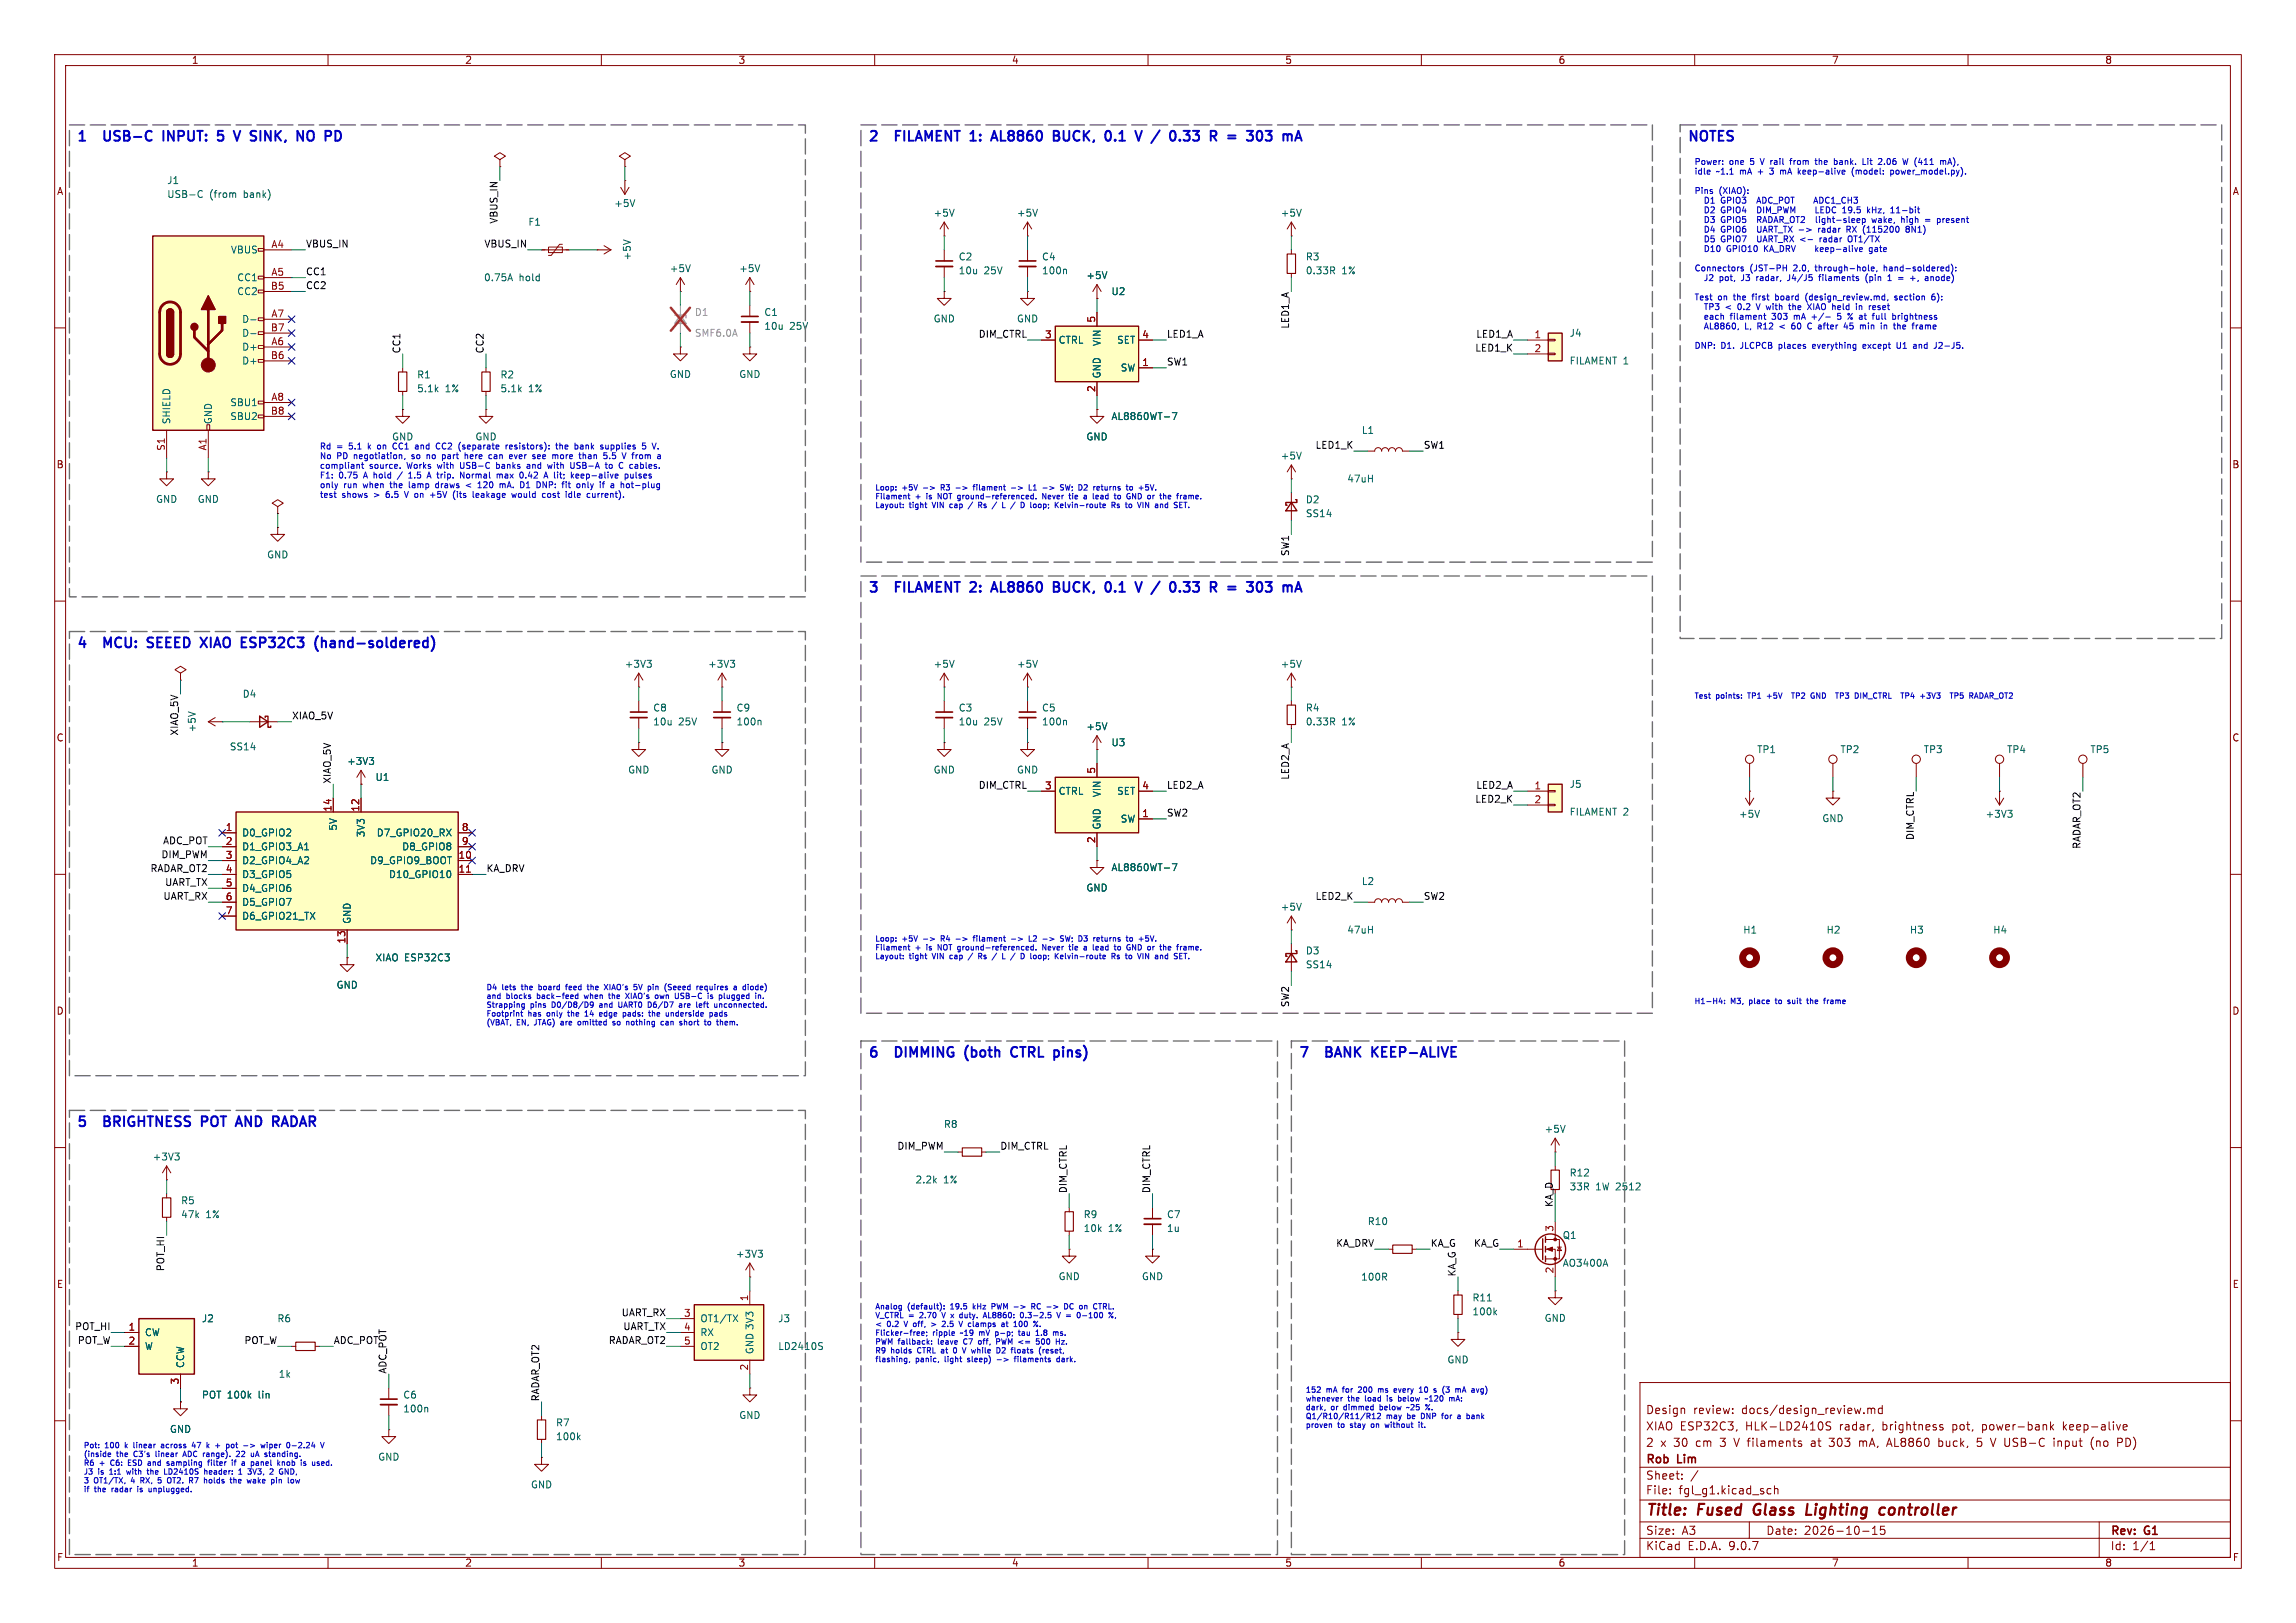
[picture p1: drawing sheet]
<svg xmlns="http://www.w3.org/2000/svg" width="420mm" height="297mm" viewBox="0 0 420 297" stroke-linecap="round" stroke-linejoin="round" font-family="sans-serif">
<defs><g id="words">
<g font-size="2.8" fill="#840000">
<text x="301" y="277.9">Title:</text>
<text x="310.6" y="277.9">Fused</text>
<text x="321.6" y="277.9">Glass</text>
<text x="332.1" y="277.9">Lighting</text>
<text x="346.3" y="277.9">controller</text>
</g>
<g font-size="2.5" fill="#0000c2">
<text x="14" y="26.8">1</text>
<text x="19.9" y="26.8">USB-C</text>
<text x="31.4" y="26.8">INPUT:</text>
<text x="45.9" y="26.8">V</text>
<text x="49.6" y="26.8">SINK,</text>
<text x="58.8" y="26.8">NO</text>
<text x="158.7" y="26.8">2</text>
<text x="164.6" y="26.8">FILAMENT</text>
<text x="179.1" y="26.8">1:</text>
<text x="183.7" y="26.8">AL8860</text>
<text x="195.7" y="26.8">BUCK,</text>
<text x="212.3" y="26.8">V</text>
<text x="215.9" y="26.8">/</text>
<text x="219.9" y="26.8">0.33</text>
<text x="228" y="26.8">R</text>
<text x="231.9" y="26.8">=</text>
<text x="236.2" y="26.8">303</text>
<text x="308.6" y="26.8">NOTES</text>
<text x="158.7" y="109.3">3</text>
<text x="179.1" y="109.3">2:</text>
<text x="183.7" y="109.3">AL8860</text>
<text x="195.7" y="109.3">BUCK,</text>
<text x="212.3" y="109.3">V</text>
<text x="215.9" y="109.3">/</text>
<text x="219.9" y="109.3">0.33</text>
<text x="228" y="109.3">R</text>
<text x="231.9" y="109.3">=</text>
<text x="236.2" y="109.3">303</text>
<text x="14" y="119.5">4</text>
<text x="19.9" y="119.5">MCU:</text>
<text x="28.6" y="119.5">SEEED</text>
<text x="39" y="119.5">XIAO</text>
<text x="47.1" y="119.5">ESP32C3</text>
<text x="61.3" y="119.5">(hand-soldered)</text>
<text x="158.7" y="194.4">6</text>
<text x="164.6" y="194.4">DIMMING</text>
<text x="178.1" y="194.4">(both</text>
<text x="187.3" y="194.4">CTRL</text>
<text x="195.8" y="194.4">pins)</text>
<text x="243.4" y="194.4">BANK</text>
<text x="252.5" y="194.4">KEEP-ALIVE</text>
<text x="14" y="207.1">5</text>
<text x="19.9" y="207.1">BRIGHTNESS</text>
<text x="38.4" y="207.1">POT</text>
<text x="45.6" y="207.1">AND</text>
<text x="52.9" y="207.1">RADAR</text>
</g>
<g font-size="2.1" fill="#840000">
<text x="301" y="262">XIAO ESP32C3,</text>
<text x="301" y="259">Design</text>
<text x="309.7" y="259">review:</text>
<text x="318.7" y="259">docs/design_review.md</text>
<text x="319.4" y="262">HLK-LD2410S</text>
<text x="336.7" y="262">radar,</text>
<text x="344.6" y="262">brightness</text>
<text x="357.6" y="262">pot,</text>
<text x="363.1" y="262">power-bank</text>
<text x="378.1" y="262">keep-alive</text>
<text x="301" y="268.2">Rob</text>
<text x="301" y="265">2</text>
<text x="303.7" y="265">x</text>
<text x="306.2" y="265">30</text>
<text x="306.9" y="268.2">Lim</text>
<text x="310.4" y="265">cm</text>
<text x="315" y="265">3</text>
<text x="317.7" y="265">V filaments</text>
<text x="332" y="265">at</text>
<text x="335.5" y="265">303</text>
<text x="341.1" y="265">mA,</text>
<text x="346.4" y="265">AL8860</text>
<text x="355.9" y="265">buck,</text>
<text x="363.2" y="265">5</text>
<text x="365.9" y="265">V USB-C</text>
<text x="377.6" y="265">input</text>
<text x="384.6" y="265">(no</text>
<text x="389.6" y="265">PD)</text>
<text x="301" y="273.7">File:</text>
<text x="301" y="271">Sheet:</text>
<text x="307.1" y="273.7">fgl_g1.kicad_sch</text>
<text x="301" y="281.1">Size:</text>
<text x="307.6" y="281.1">A3</text>
<text x="323" y="281.1">Date:</text>
<text x="330" y="281.1">2026-10-15</text>
<text x="386" y="281.3">Rev:</text>
<text x="392.4" y="281.3">G1</text>
<text x="301" y="283.9">KiCad</text>
<text x="308.7" y="283.9">E.D.A.</text>
<text x="316.3" y="283.9">9.0.7</text>
<text x="386" y="283.9">Id:</text>
<text x="390.1" y="283.9">1/1</text>
</g>
<g font-size="1.8" fill="#840000">
<text x="35" y="11.9">1</text>
<text x="85" y="11.9">2</text>
<text x="135" y="11.9">3</text>
<text x="185" y="11.9">4</text>
<text x="235" y="11.9">5</text>
<text x="285" y="11.9">6</text>
<text x="335" y="11.9">7</text>
<text x="385" y="11.9">8</text>
<text x="10.3" y="35.9">A</text>
<text x="408.3" y="35.9">A</text>
<text x="10.3" y="85.9">B</text>
<text x="408.2" y="85.9">B</text>
<text x="10.3" y="135.9">C</text>
<text x="408.2" y="135.9">C</text>
<text x="10.3" y="185.9">D</text>
<text x="408.2" y="185.9">D</text>
<text x="10.3" y="235.9">E</text>
<text x="408.3" y="235.9">E</text>
<text x="10.3" y="285.9">F</text>
<text x="35" y="286.9">1</text>
<text x="85" y="286.9">2</text>
<text x="135" y="286.9">3</text>
<text x="185" y="286.9">4</text>
<text x="235" y="286.9">5</text>
<text x="285" y="286.9">6</text>
<text x="335" y="286.9">7</text>
<text x="385" y="286.9">8</text>
<text x="408.3" y="285.9">F</text>
</g>
<g font-size="1.8" fill="#006464">
<text x="30.5" y="33.9">J1</text>
<text x="30.5" y="36.4">USB-C</text>
<text x="38.3" y="36.4">(from</text>
<text x="44.7" y="36.4">bank)</text>
<text x="96.5" y="41.5">F1</text>
<text x="112.3" y="38.1">+5V</text>
<text x="170.7" y="39.8">+5V</text>
<text x="185.9" y="39.8">+5V</text>
<text x="234.2" y="39.8">+5V</text>
<text x="42.1" y="46.6">VBUS</text>
<text x="115.6" y="47.8" transform="rotate(-90 115.6 47.8)">+5V</text>
<text x="175.3" y="47.9">C2</text>
<text x="190.5" y="47.9">C4</text>
<text x="238.8" y="47.9">R3</text>
<text x="43.3" y="51.7">CC1</text>
<text x="88.4" y="51.7">0.75A</text>
<text x="94.9" y="51.7">hold</text>
<text x="122.4" y="50">+5V</text>
<text x="135.1" y="50">+5V</text>
<text x="175.3" y="50.4">10u</text>
<text x="180" y="50.4">25V</text>
<text x="190.5" y="50.4">100n</text>
<text x="198.6" y="51.3">+5V</text>
<text x="238.8" y="50.4">0.33R</text>
<text x="245.4" y="50.4">1%</text>
<text x="43.3" y="54.2">CC2</text>
<text x="44.2" y="59.3">D-</text>
<text x="139.7" y="58">C1</text>
<text x="170.7" y="59.2">GND</text>
<text x="185.9" y="59.2">GND</text>
<text x="203.2" y="54.2">U2</text>
<text x="44.2" y="61.8">D-</text>
<text x="44.2" y="64.4">D+</text>
<text x="139.7" y="60.6">10u</text>
<text x="144.4" y="60.6">25V</text>
<text x="193.5" y="63.1">CTRL</text>
<text x="201.5" y="63.4" transform="rotate(-90 201.5 63.4)">VIN</text>
<text x="204.2" y="63.1">SET</text>
<text x="287" y="61.8">J4</text>
<text x="44.2" y="66.9">D+</text>
<text x="76.2" y="69.4">R1</text>
<text x="76.2" y="72">5.1k</text>
<text x="81.4" y="72">1%</text>
<text x="91.4" y="69.4">R2</text>
<text x="91.4" y="72">5.1k</text>
<text x="96.7" y="72">1%</text>
<text x="122.4" y="69.4">GND</text>
<text x="135.1" y="69.4">GND</text>
<text x="201.5" y="69.3" transform="rotate(-90 201.5 69.3)">GND</text>
<text x="204.9" y="68.2">SW</text>
<text x="287" y="66.9">FILAMENT 1</text>
<text x="31.3" y="77.7" transform="rotate(-90 31.3 77.7)">SHIELD</text>
<text x="39" y="77.7" transform="rotate(-90 39 77.7)">GND</text>
<text x="42" y="74.5">SBU1</text>
<text x="42" y="77.1">SBU2</text>
<text x="203.2" y="77.1">AL8860WT-7</text>
<text x="198.6" y="80.8">GND</text>
<text x="249" y="79.6">L1</text>
<text x="234.2" y="84.3">+5V</text>
<text x="246.3" y="88.5">47uH</text>
<text x="28.4" y="92.2">GND</text>
<text x="36.1" y="92.2">GND</text>
<text x="238.8" y="92.3">D2</text>
<text x="238.8" y="94.8">SS14</text>
<text x="48.8" y="102.4">GND</text>
<text x="114.2" y="122.4">+3V3</text>
<text x="129.4" y="122.4">+3V3</text>
<text x="170.7" y="122.4">+5V</text>
<text x="185.9" y="122.4">+5V</text>
<text x="234.2" y="122.4">+5V</text>
<text x="44.3" y="127.9">D4</text>
<text x="119.4" y="130.4">C8</text>
<text x="134.6" y="130.4">C9</text>
<text x="175.3" y="130.4">C3</text>
<text x="190.5" y="130.4">C5</text>
<text x="238.8" y="130.4">R4</text>
<text x="36" y="134.1" transform="rotate(-90 36 134.1)">+5V</text>
<text x="41.9" y="137.5">SS14</text>
<text x="119.4" y="132.9">10u</text>
<text x="124.1" y="132.9">25V</text>
<text x="134.6" y="132.9">100n</text>
<text x="175.3" y="132.9">10u</text>
<text x="180" y="132.9">25V</text>
<text x="190.5" y="132.9">100n</text>
<text x="198.6" y="133.8">+5V</text>
<text x="203.2" y="136.8">U3</text>
<text x="238.8" y="132.9">0.33R</text>
<text x="245.4" y="132.9">1%</text>
<text x="63.4" y="140.2">+3V3</text>
<text x="68.6" y="143.1">U1</text>
<text x="114.8" y="141.8">GND</text>
<text x="130" y="141.8">GND</text>
<text x="170.7" y="141.8">GND</text>
<text x="185.9" y="141.8">GND</text>
<text x="321.3" y="138">TP1</text>
<text x="336.6" y="138">TP2</text>
<text x="351.8" y="138">TP3</text>
<text x="367" y="138">TP4</text>
<text x="382.3" y="138">TP5</text>
<text x="193.5" y="145.6">CTRL</text>
<text x="201.5" y="146" transform="rotate(-90 201.5 146)">VIN</text>
<text x="204.2" y="145.6">SET</text>
<text x="287" y="144.4">J5</text>
<text x="287" y="149.5">FILAMENT 2</text>
<text x="318" y="149.8">+5V</text>
<text x="363.1" y="149.8">+3V3</text>
<text x="44.2" y="153.3">D0_GPIO2</text>
<text x="44.2" y="155.8">D1_GPIO3_A1</text>
<text x="61.8" y="152.1" transform="rotate(-90 61.8 152.1)">5V</text>
<text x="66.9" y="153.3" transform="rotate(-90 66.9 153.3)">3V3</text>
<text x="68.8" y="153.3">D7_GPIO20_RX</text>
<text x="73.5" y="155.8">D8_GPIO8</text>
<text x="201.5" y="151.9" transform="rotate(-90 201.5 151.9)">GND</text>
<text x="204.9" y="150.7">SW</text>
<text x="333.2" y="150.6">GND</text>
<text x="44.2" y="158.3">D2_GPIO4_A2</text>
<text x="44.2" y="160.9">D3_GPIO5</text>
<text x="67.6" y="158.3">D9_GPIO9_BOOT</text>
<text x="71" y="160.9">D10_GPIO10</text>
<text x="203.2" y="159.6">AL8860WT-7</text>
<text x="44.2" y="163.4">D4_GPIO6</text>
<text x="44.2" y="166">D5_GPIO7</text>
<text x="198.6" y="163.3">GND</text>
<text x="234.2" y="166.8">+5V</text>
<text x="249" y="162.2">L2</text>
<text x="44.2" y="168.5">D6_GPIO21_TX</text>
<text x="64.4" y="169.2" transform="rotate(-90 64.4 169.2)">GND</text>
<text x="246.3" y="171">47uH</text>
<text x="318.8" y="171">H1</text>
<text x="334" y="171">H2</text>
<text x="349.3" y="171">H3</text>
<text x="364.5" y="171">H4</text>
<text x="68.6" y="176.1">XIAO ESP32C3</text>
<text x="238.8" y="174.9">D3</text>
<text x="238.8" y="177.4">SS14</text>
<text x="61.5" y="181.1">GND</text>
<text x="172.6" y="206.6">R8</text>
<text x="282.4" y="207.5">+5V</text>
<text x="27.8" y="212.6">+3V3</text>
<text x="287" y="215.5">R12</text>
<text x="33" y="220.6">R5</text>
<text x="167.4" y="216.8">2.2k</text>
<text x="172.6" y="216.8">1%</text>
<text x="287" y="218">33R</text>
<text x="291.9" y="218">1W 2512</text>
<text x="33" y="223.1">47k</text>
<text x="37.6" y="223.1">1%</text>
<text x="198.1" y="223.1">R9</text>
<text x="198.1" y="225.7">10k</text>
<text x="202.7" y="225.7">1%</text>
<text x="213.4" y="223.1">C7</text>
<text x="213.4" y="225.7">1u</text>
<text x="250.1" y="224.4">R10</text>
<text x="285.8" y="226.9">Q1</text>
<text x="134.5" y="230.3">+3V3</text>
<text x="285.8" y="232">AO3400A</text>
<text x="193.5" y="234.5">GND</text>
<text x="208.8" y="234.5">GND</text>
<text x="248.9" y="234.5">100R</text>
<text x="269.2" y="238.4">R11</text>
<text x="26.4" y="244.7">CW</text>
<text x="36.8" y="242.2">J2</text>
<text x="50.6" y="242.2">R6</text>
<text x="128" y="242.2">OT1/TX</text>
<text x="128" y="244.7">RX</text>
<text x="142.2" y="242.2">J3</text>
<text x="269.2" y="240.9">100k</text>
<text x="282.4" y="242.1">GND</text>
<text x="26.4" y="247.2">W</text>
<text x="33.9" y="250.4" transform="rotate(-90 33.9 250.4)">CCW</text>
<text x="128" y="247.2">OT2</text>
<text x="138" y="247.9" transform="rotate(-90 138 247.9)">GND 3V3</text>
<text x="142.2" y="247.2">LD2410S</text>
<text x="264.7" y="249.7">GND</text>
<text x="36.8" y="256.1">POT 100k</text>
<text x="47.4" y="256.1">lin</text>
<text x="50.9" y="252.3">1k</text>
<text x="73.7" y="256.1">C6</text>
<text x="31" y="262.4">GND</text>
<text x="73.7" y="258.7">100n</text>
<text x="101.6" y="261.2">R7</text>
<text x="101.6" y="263.8">100k</text>
<text x="135.1" y="259.9">GND</text>
<text x="69.1" y="267.5">GND</text>
<text x="97" y="272.6">GND</text>
</g>
<g font-size="1.8" fill="#0f0f0f">
<text x="91.1" y="41" transform="rotate(-90 91.1 41)">VBUS_IN</text>
<text x="55.9" y="45.4">VBUS_IN</text>
<text x="88.5" y="45.4">VBUS_IN</text>
<text x="55.9" y="53">CC2</text>
<text x="55.9" y="50.5">CC1</text>
<text x="73.3" y="64.8" transform="rotate(-90 73.3 64.8)">CC1</text>
<text x="88.6" y="64.8" transform="rotate(-90 88.6 64.8)">CC2</text>
<text x="178.9" y="61.9">DIM_CTRL</text>
<text x="213.4" y="61.9">LED1_A</text>
<text x="235.9" y="60.3" transform="rotate(-90 235.9 60.3)">LED1_A</text>
<text x="269.8" y="64.4">LED1_K</text>
<text x="269.9" y="61.9">LED1_A</text>
<text x="213.4" y="67">SW1</text>
<text x="240.6" y="82.2">LED1_K</text>
<text x="260.3" y="82.2">SW1</text>
<text x="235.9" y="101.9" transform="rotate(-90 235.9 101.9)">SW1</text>
<text x="53.3" y="131.7">XIAO_5V</text>
<text x="32.7" y="134.7" transform="rotate(-90 32.7 134.7)">XIAO_5V</text>
<text x="60.6" y="143.5" transform="rotate(-90 60.6 143.5)">XIAO_5V</text>
<text x="235.9" y="142.8" transform="rotate(-90 235.9 142.8)">LED2_A</text>
<text x="178.9" y="144.4">DIM_CTRL</text>
<text x="213.4" y="149.5">SW2</text>
<text x="213.4" y="144.4">LED2_A</text>
<text x="269.8" y="147">LED2_K</text>
<text x="269.9" y="144.4">LED2_A</text>
<text x="29.7" y="154.6">ADC_POT</text>
<text x="350.2" y="153.8" transform="rotate(-90 350.2 153.8)">DIM_CTRL</text>
<text x="380.7" y="155.4" transform="rotate(-90 380.7 155.4)">RADAR_OT2</text>
<text x="27.4" y="159.7">RADAR_OT2</text>
<text x="29.4" y="157.1">DIM_PWM</text>
<text x="88.9" y="159.7">KA_DRV</text>
<text x="29.8" y="164.8">UART_RX</text>
<text x="30.1" y="162.2">UART_TX</text>
<text x="240.6" y="164.8">LED2_K</text>
<text x="260.3" y="164.8">SW2</text>
<text x="235.9" y="184.4" transform="rotate(-90 235.9 184.4)">SW2</text>
<text x="164.1" y="210.5">DIM_PWM</text>
<text x="182.9" y="210.5">DIM_CTRL</text>
<text x="195.2" y="218.4" transform="rotate(-90 195.2 218.4)">DIM_CTRL</text>
<text x="210.5" y="218.4" transform="rotate(-90 210.5 218.4)">DIM_CTRL</text>
<text x="284.1" y="221" transform="rotate(-90 284.1 221)">KA_D</text>
<text x="30.1" y="232.7" transform="rotate(-90 30.1 232.7)">POT_HI</text>
<text x="244.3" y="228.3">KA_DRV</text>
<text x="261.6" y="228.3">KA_G</text>
<text x="266.4" y="233.7" transform="rotate(-90 266.4 233.7)">KA_G</text>
<text x="269.5" y="228.3">KA_G</text>
<text x="13.6" y="243.5">POT_HI</text>
<text x="113.6" y="241">UART_RX</text>
<text x="113.9" y="243.5">UART_TX</text>
<text x="14.1" y="246">POT_W</text>
<text x="44.6" y="246">POT_W</text>
<text x="61" y="246">ADC_POT</text>
<text x="70.8" y="251.5" transform="rotate(-90 70.8 251.5)">ADC_POT</text>
<text x="111.3" y="246">RADAR_OT2</text>
<text x="98.7" y="256.5" transform="rotate(-90 98.7 256.5)">RADAR_OT2</text>
</g>
<g font-size="1.8" fill="#a90000">
<text x="49.5" y="45.5">A4</text>
<text x="49.5" y="53.1">B5</text>
<text x="49.5" y="50.5">A5</text>
<text x="49.5" y="58.2">A7</text>
<text x="200.4" y="59.1" transform="rotate(-90 200.4 59.1)">5</text>
<text x="49.5" y="60.7">B7</text>
<text x="49.5" y="65.8">B6</text>
<text x="49.5" y="63.2">A6</text>
<text x="191.1" y="62">3</text>
<text x="208.8" y="62">4</text>
<text x="280.6" y="62">1</text>
<text x="280.6" y="64.5">2</text>
<text x="200.4" y="71.8" transform="rotate(-90 200.4 71.8)">2</text>
<text x="208.8" y="67.1">1</text>
<text x="49.5" y="75.9">B8</text>
<text x="49.5" y="73.4">A8</text>
<text x="30.2" y="82.6" transform="rotate(-90 30.2 82.6)">S1</text>
<text x="37.8" y="82.5" transform="rotate(-90 37.8 82.5)">A1</text>
<text x="200.4" y="141.7" transform="rotate(-90 200.4 141.7)">5</text>
<text x="60.7" y="148.6" transform="rotate(-90 60.7 148.6)">14</text>
<text x="65.8" y="148.6" transform="rotate(-90 65.8 148.6)">12</text>
<text x="191.1" y="144.5">3</text>
<text x="208.8" y="144.5">4</text>
<text x="208.8" y="149.6">1</text>
<text x="280.6" y="144.5">1</text>
<text x="280.6" y="147.1">2</text>
<text x="41.2" y="152.1">1</text>
<text x="41.2" y="154.7">2</text>
<text x="84.4" y="152.1">8</text>
<text x="84.4" y="154.7">9</text>
<text x="200.4" y="154.4" transform="rotate(-90 200.4 154.4)">2</text>
<text x="41.2" y="157.2">3</text>
<text x="41.2" y="159.8">4</text>
<text x="83.8" y="157.2">10</text>
<text x="83.8" y="159.8">11</text>
<text x="41.2" y="162.3">5</text>
<text x="41.2" y="164.8">6</text>
<text x="41.2" y="167.4">7</text>
<text x="63.2" y="172.8" transform="rotate(-90 63.2 172.8)">13</text>
<text x="284.2" y="225.5" transform="rotate(-90 284.2 225.5)">3</text>
<text x="277.4" y="228.3">1</text>
<text x="284.2" y="233.1" transform="rotate(-90 284.2 233.1)">2</text>
<text x="136.9" y="238.2" transform="rotate(-90 136.9 238.2)">1</text>
<text x="23.4" y="243.6">1</text>
<text x="125" y="241">3</text>
<text x="125" y="243.6">4</text>
<text x="23.4" y="246.1">2</text>
<text x="125" y="246.1">5</text>
<text x="136.9" y="250.9" transform="rotate(-90 136.9 250.9)">2</text>
<text x="32.8" y="253.4" transform="rotate(-90 32.8 253.4)">3</text>
</g>
<g font-size="1.8" fill="#989898">
<text x="127" y="58">D1</text>
<text x="127" y="61.8">SMF6.0A</text>
</g>
<g font-size="1.8" fill="#0000c2">
<text x="71.6" y="80.8">GND</text>
<text x="86.9" y="80.8">GND</text>
</g>
<g font-size="1.5" fill="#0000c2">
<text x="309.9" y="30.5">Power:</text>
<text x="309.9" y="32.3">idle</text>
<text x="309.9" y="35.8">Pins</text>
<text x="314" y="32.3">~1.1</text>
<text x="314.5" y="35.8">(XIAO):</text>
<text x="316.4" y="30.5">one</text>
<text x="318.5" y="32.3">mA</text>
<text x="320.4" y="30.5">5</text>
<text x="322" y="32.3">+</text>
<text x="322.5" y="30.5">V rail</text>
<text x="324.4" y="32.3">3</text>
<text x="326.5" y="32.3">mA</text>
<text x="328.4" y="30.5">from</text>
<text x="330" y="32.3">keep-alive</text>
<text x="333.2" y="30.5">the</text>
<text x="336.8" y="30.5">bank.</text>
<text x="340.1" y="32.3">(model:</text>
<text x="342.3" y="30.5">Lit</text>
<text x="345.4" y="30.5">2.06</text>
<text x="347.4" y="32.3">power_model.py).</text>
<text x="350.2" y="30.5">W (411</text>
<text x="357.5" y="30.5">mA),</text>
<text x="312" y="37.6">D1</text>
<text x="312" y="39.4">D2</text>
<text x="312" y="41.1">D3</text>
<text x="315.3" y="37.6">GPIO3</text>
<text x="315.3" y="39.4">GPIO4</text>
<text x="315.3" y="41.1">GPIO5</text>
<text x="322.3" y="37.6">ADC_POT</text>
<text x="322.3" y="39.4">DIM_PWM</text>
<text x="322.3" y="41.1">RADAR_OT2</text>
<text x="333.5" y="41.1">light-sleep</text>
<text x="333.7" y="37.6">ADC1_CH3</text>
<text x="334" y="39.4">LEDC</text>
<text x="339.1" y="39.4">19.5</text>
<text x="343.9" y="39.4">kHz,</text>
<text x="344" y="41.1">wake,</text>
<text x="348.4" y="39.4">11-bit</text>
<text x="349.6" y="41.1">high</text>
<text x="354.2" y="41.1">=</text>
<text x="356.6" y="41.1">present</text>
<text x="312" y="42.9">D4</text>
<text x="312" y="44.7">D5</text>
<text x="312" y="46.5">D10</text>
<text x="315.3" y="42.9">GPIO6</text>
<text x="315.3" y="44.7">GPIO7</text>
<text x="316.3" y="46.5">GPIO10</text>
<text x="322.3" y="42.9">UART_TX -&gt;</text>
<text x="322.3" y="44.7">UART_RX &lt;-</text>
<text x="323.3" y="46.5">KA_DRV</text>
<text x="333.7" y="46.5">keep-alive</text>
<text x="334" y="42.9">radar</text>
<text x="334.2" y="44.7">radar</text>
<text x="339.4" y="42.9">RX</text>
<text x="339.6" y="44.7">OT1/TX</text>
<text x="342.6" y="42.9">(115200</text>
<text x="343.8" y="46.5">gate</text>
<text x="350.7" y="42.9">8N1)</text>
<text x="309.9" y="50">Connectors</text>
<text x="312" y="51.8">J2</text>
<text x="315" y="51.8">pot,</text>
<text x="319.2" y="51.8">J3</text>
<text x="320.1" y="50">(JST-PH</text>
<text x="322.2" y="51.8">radar,</text>
<text x="328.1" y="51.8">J4/J5</text>
<text x="328.3" y="50">2.0,</text>
<text x="332.5" y="50">through-hole,</text>
<text x="334.1" y="51.8">filaments</text>
<text x="342.8" y="51.8">(pin</text>
<text x="345.2" y="50">hand-soldered):</text>
<text x="347.2" y="51.8">1</text>
<text x="349.3" y="51.8">=</text>
<text x="351.7" y="51.8">+,</text>
<text x="354.7" y="51.8">anode)</text>
<text x="309.9" y="55.3">Test</text>
<text x="312" y="57.1">TP3</text>
<text x="312" y="58.9">each</text>
<text x="314.3" y="55.3">on</text>
<text x="316.1" y="57.1">&lt;</text>
<text x="317" y="58.9">filament</text>
<text x="317.3" y="55.3">the</text>
<text x="318.5" y="57.1">0.2</text>
<text x="321" y="55.3">first</text>
<text x="322.2" y="57.1">V with</text>
<text x="324.8" y="58.9">303</text>
<text x="325.4" y="55.3">board</text>
<text x="328.6" y="57.1">the</text>
<text x="329" y="58.9">mA</text>
<text x="331.1" y="55.3">(design_review.md,</text>
<text x="332.3" y="57.1">XIAO</text>
<text x="332.5" y="58.9">+/-</text>
<text x="337" y="57.1">held</text>
<text x="337.5" y="58.9">5</text>
<text x="339.6" y="58.9">% at</text>
<text x="341.6" y="57.1">in</text>
<text x="344.2" y="57.1">reset</text>
<text x="344.6" y="58.9">full</text>
<text x="347.7" y="55.3">section</text>
<text x="348.5" y="58.9">brightness</text>
<text x="354.7" y="55.3">6):</text>
<text x="309.9" y="64.2">DNP:</text>
<text x="312" y="60.6">AL8860,</text>
<text x="314.8" y="64.2">D1.</text>
<text x="318.6" y="64.2">JLCPCB</text>
<text x="319.7" y="60.6">L,</text>
<text x="322.1" y="60.6">R12</text>
<text x="325.8" y="64.2">places</text>
<text x="326.4" y="60.6">&lt;</text>
<text x="328.9" y="60.6">60</text>
<text x="332" y="60.6">C after</text>
<text x="332.2" y="64.2">everything</text>
<text x="339.1" y="60.6">45</text>
<text x="341.7" y="64.2">except</text>
<text x="342.3" y="60.6">min</text>
<text x="346.4" y="60.6">in</text>
<text x="348.1" y="64.2">U1</text>
<text x="349" y="60.6">the</text>
<text x="351.4" y="64.2">and</text>
<text x="352.6" y="60.6">frame</text>
<text x="355.4" y="64.2">J2-J5.</text>
<text x="58.4" y="82.6">Rd</text>
<text x="61.6" y="82.6">=</text>
<text x="64" y="82.6">5.1</text>
<text x="67.7" y="82.6">k</text>
<text x="69.7" y="82.6">on</text>
<text x="72.8" y="82.6">CC1</text>
<text x="77.1" y="82.6">and</text>
<text x="81.1" y="82.6">CC2</text>
<text x="85.5" y="82.6">(separate</text>
<text x="94.3" y="82.6">resistors):</text>
<text x="103.8" y="82.6">the</text>
<text x="107.4" y="82.6">bank</text>
<text x="112.4" y="82.6">supplies</text>
<text x="120.3" y="82.6">5</text>
<text x="58.4" y="84.4">No</text>
<text x="58.4" y="86.1">compliant</text>
<text x="58.4" y="87.9">F1:</text>
<text x="58.4" y="89.7">only</text>
<text x="61.6" y="84.4">PD</text>
<text x="62" y="87.9">0.75</text>
<text x="62.9" y="89.7">run</text>
<text x="64.9" y="84.4">negotiation,</text>
<text x="66.6" y="89.7">when</text>
<text x="66.8" y="87.9">A hold</text>
<text x="67.6" y="86.1">source.</text>
<text x="71.8" y="89.7">the</text>
<text x="74.7" y="86.1">Works</text>
<text x="75.4" y="89.7">lamp</text>
<text x="75.6" y="87.9">1.5</text>
<text x="75.7" y="84.4">so</text>
<text x="78.7" y="84.4">no</text>
<text x="79.3" y="87.9">A trip.</text>
<text x="80.5" y="86.1">with</text>
<text x="80.6" y="89.7">draws</text>
<text x="81.8" y="84.4">part</text>
<text x="84.8" y="86.1">USB-C</text>
<text x="85.8" y="87.9">Normal</text>
<text x="86.1" y="84.4">here</text>
<text x="86.3" y="89.7">&lt;</text>
<text x="88.8" y="89.7">120</text>
<text x="90.8" y="84.4">can</text>
<text x="91.7" y="86.1">banks</text>
<text x="92.7" y="87.9">max</text>
<text x="93" y="89.7">mA.</text>
<text x="94.8" y="84.4">ever</text>
<text x="97" y="89.7">D1</text>
<text x="97.1" y="87.9">0.42</text>
<text x="97.5" y="86.1">and</text>
<text x="99.3" y="84.4">see</text>
<text x="100.2" y="89.7">DNP:</text>
<text x="101.6" y="86.1">with</text>
<text x="101.9" y="87.9">A lit;</text>
<text x="103.1" y="84.4">more</text>
<text x="105.2" y="89.7">fit</text>
<text x="105.9" y="86.1">USB-A</text>
<text x="107.2" y="87.9">keep-alive</text>
<text x="108" y="89.7">only</text>
<text x="108.3" y="84.4">than</text>
<text x="112.5" y="89.7">if</text>
<text x="112.6" y="86.1">to</text>
<text x="113" y="84.4">5.5</text>
<text x="114.8" y="89.7">a</text>
<text x="115.3" y="86.1">C cables.</text>
<text x="116.7" y="84.4">V from</text>
<text x="116.8" y="89.7">hot-plug</text>
<text x="117.3" y="87.9">pulses</text>
<text x="58.4" y="91.4">test</text>
<text x="62.6" y="91.4">shows</text>
<text x="68.6" y="91.4">&gt;</text>
<text x="71" y="91.4">6.5</text>
<text x="74.7" y="91.4">V on</text>
<text x="79.8" y="91.4">+5V</text>
<text x="84.2" y="91.4">(its</text>
<text x="88.1" y="91.4">leakage</text>
<text x="95.5" y="91.4">would</text>
<text x="101.3" y="91.4">cost</text>
<text x="105.8" y="91.4">idle</text>
<text x="109.9" y="91.4">current).</text>
</g>
<g font-size="1.4" fill="#0000c2">
<text x="160" y="90.1">Loop:</text>
<text x="160" y="91.7">Filament</text>
<text x="160" y="93.3">Layout:</text>
<text x="165" y="90.1">+5V</text>
<text x="166.4" y="93.3">tight</text>
<text x="167.5" y="91.7">+</text>
<text x="169.1" y="90.1">-&gt;</text>
<text x="169.7" y="91.7">is</text>
<text x="170.8" y="93.3">VIN</text>
<text x="172" y="91.7">NOT ground-referenced.</text>
<text x="172.6" y="90.1">R3</text>
<text x="174.2" y="93.3">cap</text>
<text x="175.6" y="90.1">-&gt;</text>
<text x="179.1" y="90.1">filament</text>
<text x="180" y="93.3">Rs</text>
<text x="182.8" y="93.3">/</text>
<text x="184.9" y="93.3">L</text>
<text x="186.2" y="90.1">-&gt;</text>
<text x="186.7" y="93.3">/</text>
<text x="188.8" y="93.3">D</text>
<text x="190.8" y="93.3">loop;</text>
<text x="191.7" y="91.7">Never</text>
<text x="192.5" y="90.1">-&gt;</text>
<text x="195.5" y="93.3">Kelvin-route</text>
<text x="196" y="90.1">SW; D2</text>
<text x="196.8" y="91.7">tie</text>
<text x="199.8" y="91.7">a</text>
<text x="201.7" y="91.7">lead</text>
<text x="202.6" y="90.1">returns</text>
<text x="205.9" y="91.7">to</text>
<text x="206.2" y="93.3">Rs</text>
<text x="208.4" y="91.7">GND or</text>
<text x="208.9" y="90.1">to</text>
<text x="209" y="93.3">to</text>
<text x="211.4" y="90.1">+5V.</text>
<text x="211.5" y="93.3">VIN</text>
<text x="214.9" y="93.3">and</text>
<text x="215" y="91.7">the</text>
<text x="218.4" y="91.7">frame.</text>
<text x="309.9" y="128.2">Test</text>
<text x="313.9" y="128.2">points:</text>
<text x="320" y="128.2">TP1</text>
<text x="323.7" y="128.2">+5V</text>
<text x="328.8" y="128.2">TP2</text>
<text x="332.5" y="128.2">GND</text>
<text x="337.6" y="128.2">TP3</text>
<text x="341.3" y="128.2">DIM_CTRL</text>
<text x="350.3" y="128.2">TP4</text>
<text x="354.1" y="128.2">+3V3</text>
<text x="360.1" y="128.2">TP5</text>
<text x="363.8" y="128.2">RADAR_OT2</text>
<text x="160" y="172.7">Loop:</text>
<text x="165" y="172.7">+5V</text>
<text x="169.1" y="172.7">-&gt;</text>
<text x="172.6" y="172.7">R4</text>
<text x="175.6" y="172.7">-&gt;</text>
<text x="179.1" y="172.7">filament</text>
<text x="186.2" y="172.7">-&gt;</text>
<text x="189.7" y="172.7">L2</text>
<text x="192.5" y="172.7">-&gt;</text>
<text x="196" y="172.7">SW; D3</text>
<text x="202.6" y="172.7">returns</text>
<text x="208.9" y="172.7">to</text>
<text x="211.4" y="172.7">+5V.</text>
<text x="160" y="174.3">Filament</text>
<text x="160" y="175.9">Layout:</text>
<text x="166.4" y="175.9">tight</text>
<text x="167.5" y="174.3">+</text>
<text x="169.7" y="174.3">is</text>
<text x="170.8" y="175.9">VIN</text>
<text x="172" y="174.3">NOT ground-referenced.</text>
<text x="174.2" y="175.9">cap</text>
<text x="180" y="175.9">Rs</text>
<text x="182.8" y="175.9">/</text>
<text x="184.9" y="175.9">L</text>
<text x="186.7" y="175.9">/</text>
<text x="188.8" y="175.9">D</text>
<text x="190.8" y="175.9">loop;</text>
<text x="191.7" y="174.3">Never</text>
<text x="195.5" y="175.9">Kelvin-route</text>
<text x="196.8" y="174.3">tie</text>
<text x="199.8" y="174.3">a</text>
<text x="201.7" y="174.3">lead</text>
<text x="205.9" y="174.3">to</text>
<text x="206.2" y="175.9">Rs</text>
<text x="208.4" y="174.3">GND or</text>
<text x="209" y="175.9">to</text>
<text x="211.5" y="175.9">VIN</text>
<text x="214.9" y="175.9">and</text>
<text x="215" y="174.3">the</text>
<text x="218.4" y="174.3">frame.</text>
<text x="88.9" y="181.5">D4</text>
<text x="88.9" y="183.2">and</text>
<text x="88.9" y="184.8">Strapping</text>
<text x="91.9" y="181.5">lets</text>
<text x="92.6" y="183.2">blocks</text>
<text x="95.7" y="181.5">the</text>
<text x="97.1" y="184.8">pins</text>
<text x="98.5" y="183.2">back-feed</text>
<text x="99" y="181.5">board</text>
<text x="101.2" y="184.8">D0/D8/D9</text>
<text x="104.3" y="181.5">feed</text>
<text x="107.4" y="183.2">when</text>
<text x="108.5" y="181.5">the</text>
<text x="110.1" y="184.8">and</text>
<text x="111.8" y="181.5">XIAO's</text>
<text x="112.1" y="183.2">the</text>
<text x="113.9" y="184.8">UART0</text>
<text x="115.5" y="183.2">XIAO's</text>
<text x="117.5" y="181.5">5V</text>
<text x="119.5" y="184.8">D6/D7</text>
<text x="120.3" y="181.5">pin</text>
<text x="121.1" y="183.2">own</text>
<text x="123.6" y="181.5">(Seeed</text>
<text x="125" y="183.2">USB-C</text>
<text x="125.5" y="184.8">are</text>
<text x="128.9" y="184.8">left</text>
<text x="129.7" y="181.5">requires</text>
<text x="131.2" y="183.2">is</text>
<text x="132.4" y="184.8">unconnected.</text>
<text x="133.5" y="183.2">plugged</text>
<text x="136.8" y="181.5">a</text>
<text x="138.7" y="181.5">diode)</text>
<text x="309.9" y="184.1">H1-H4:</text>
<text x="316.6" y="184.1">M3,</text>
<text x="320.2" y="184.1">place</text>
<text x="325.3" y="184.1">to</text>
<text x="327.8" y="184.1">suit</text>
<text x="331.5" y="184.1">the</text>
<text x="334.9" y="184.1">frame</text>
<text x="88.9" y="186.4">Footprint</text>
<text x="88.9" y="188">(VBAT,</text>
<text x="94.5" y="188">EN,</text>
<text x="96.6" y="186.4">has</text>
<text x="98" y="188">JTAG)</text>
<text x="100.3" y="186.4">only</text>
<text x="103.1" y="188">are</text>
<text x="104.4" y="186.4">the</text>
<text x="106.5" y="188">omitted</text>
<text x="107.7" y="186.4">14</text>
<text x="110.7" y="186.4">edge</text>
<text x="113.1" y="188">so</text>
<text x="115.2" y="186.4">pads:</text>
<text x="115.8" y="188">nothing</text>
<text x="120.2" y="186.4">the</text>
<text x="122.4" y="188">can</text>
<text x="123.6" y="186.4">underside</text>
<text x="126.1" y="188">short</text>
<text x="130.9" y="188">to</text>
<text x="131.8" y="186.4">pads</text>
<text x="133.4" y="188">them.</text>
<text x="160" y="240">Analog</text>
<text x="166" y="240">(default):</text>
<text x="174.1" y="240">19.5</text>
<text x="178.5" y="240">kHz</text>
<text x="182.1" y="240">PWM -&gt;</text>
<text x="189.9" y="240">RC</text>
<text x="193" y="240">-&gt;</text>
<text x="196.5" y="240">DC</text>
<text x="199.5" y="240">on</text>
<text x="202.3" y="240">CTRL.</text>
<text x="160" y="241.6">V_CTRL =</text>
<text x="160" y="243.2">&lt;</text>
<text x="160" y="244.8">Flicker-free;</text>
<text x="162.3" y="243.2">0.2</text>
<text x="165.7" y="243.2">V off,</text>
<text x="168.5" y="241.6">2.70</text>
<text x="170.7" y="244.8">ripple</text>
<text x="171.1" y="243.2">&gt;</text>
<text x="172.8" y="241.6">V x</text>
<text x="173.4" y="243.2">2.5</text>
<text x="176" y="244.8">~19</text>
<text x="176.5" y="241.6">duty.</text>
<text x="176.8" y="243.2">V clamps</text>
<text x="179.6" y="244.8">mV</text>
<text x="181.2" y="241.6">AL8860:</text>
<text x="182.8" y="244.8">p-p;</text>
<text x="185" y="243.2">at</text>
<text x="187.4" y="244.8">tau</text>
<text x="187.5" y="243.2">100</text>
<text x="188.2" y="241.6">0.3-2.5</text>
<text x="190.8" y="244.8">1.8</text>
<text x="191.4" y="243.2">%.</text>
<text x="194.2" y="244.8">ms.</text>
<text x="195.2" y="241.6">V =</text>
<text x="199.3" y="241.6">0-100</text>
<text x="160" y="246.4">PWM fallback:</text>
<text x="160" y="248">R9</text>
<text x="160" y="249.6">flashing,</text>
<text x="163" y="248">holds</text>
<text x="167.5" y="249.6">panic,</text>
<text x="168.1" y="248">CTRL at</text>
<text x="171.8" y="246.4">leave</text>
<text x="173.1" y="249.6">light</text>
<text x="175.1" y="248">0</text>
<text x="176.7" y="246.4">C7</text>
<text x="177.1" y="248">V while</text>
<text x="177.5" y="249.6">sleep)</text>
<text x="179.7" y="246.4">off,</text>
<text x="183.1" y="249.6">-&gt;</text>
<text x="183.3" y="246.4">PWM &lt;=</text>
<text x="183.8" y="248">D2</text>
<text x="186.6" y="249.6">filaments</text>
<text x="186.8" y="248">floats</text>
<text x="191.1" y="246.4">500</text>
<text x="192.1" y="248">(reset,</text>
<text x="194.6" y="249.6">dark.</text>
<text x="194.9" y="246.4">Hz.</text>
<text x="238.8" y="255.2">152</text>
<text x="238.8" y="256.8">whenever</text>
<text x="242.6" y="255.2">mA</text>
<text x="245.8" y="255.2">for</text>
<text x="246.6" y="256.8">the</text>
<text x="249" y="255.2">200</text>
<text x="249.9" y="256.8">load</text>
<text x="252.8" y="255.2">ms</text>
<text x="254.2" y="256.8">is</text>
<text x="256" y="255.2">every</text>
<text x="256.5" y="256.8">below</text>
<text x="260.9" y="255.2">10</text>
<text x="261.8" y="256.8">~120</text>
<text x="263.8" y="255.2">s</text>
<text x="265.6" y="255.2">(3</text>
<text x="266.4" y="256.8">mA:</text>
<text x="268.3" y="255.2">mA</text>
<text x="271.5" y="255.2">avg)</text>
<text x="238.8" y="258.4">dark,</text>
<text x="238.8" y="260">Q1/R10/R11/R12</text>
<text x="238.8" y="261.6">proven</text>
<text x="243.5" y="258.4">or</text>
<text x="244.7" y="261.6">to</text>
<text x="246" y="258.4">dimmed</text>
<text x="247.2" y="261.6">stay</text>
<text x="251.3" y="261.6">on</text>
<text x="252.9" y="258.4">below</text>
<text x="253.6" y="260">may</text>
<text x="254.1" y="261.6">without</text>
<text x="257.7" y="260">be</text>
<text x="258.1" y="258.4">~25</text>
<text x="260.4" y="260">DNP</text>
<text x="260.5" y="261.6">it.</text>
<text x="261.8" y="258.4">%.</text>
<text x="264.5" y="260">for</text>
<text x="267.6" y="260">a</text>
<text x="269.5" y="260">bank</text>
<text x="15.2" y="265.4">Pot:</text>
<text x="15.2" y="267">(inside</text>
<text x="15.2" y="268.6">R6</text>
<text x="18.2" y="268.6">+</text>
<text x="19.2" y="265.4">100</text>
<text x="20.5" y="268.6">C6:</text>
<text x="21.4" y="267">the</text>
<text x="23.1" y="265.4">k</text>
<text x="23.9" y="268.6">ESD</text>
<text x="24.7" y="267">C3's</text>
<text x="24.9" y="265.4">linear</text>
<text x="27.8" y="268.6">and</text>
<text x="29" y="267">linear</text>
<text x="30.2" y="265.4">across</text>
<text x="31.5" y="268.6">sampling</text>
<text x="34.3" y="267">ADC range).</text>
<text x="36.1" y="265.4">47</text>
<text x="39.1" y="265.4">k</text>
<text x="39.3" y="268.6">filter</text>
<text x="40.9" y="265.4">+</text>
<text x="43.2" y="265.4">pot</text>
<text x="43.9" y="268.6">if</text>
<text x="44.5" y="267">22</text>
<text x="46" y="268.6">a</text>
<text x="46.6" y="265.4">-&gt;</text>
<text x="47.4" y="267">uA</text>
<text x="47.9" y="268.6">panel</text>
<text x="50.1" y="265.4">wiper</text>
<text x="50.2" y="267">standing.</text>
<text x="53.1" y="268.6">knob</text>
<text x="55" y="265.4">0-2.24</text>
<text x="57.6" y="268.6">is</text>
<text x="59.9" y="268.6">used.</text>
<text x="15.2" y="270.2">J3</text>
<text x="15.2" y="271.8">3</text>
<text x="15.2" y="273.4">if</text>
<text x="17.2" y="271.8">OT1/TX,</text>
<text x="17.3" y="273.4">the</text>
<text x="18" y="270.2">is</text>
<text x="20.3" y="270.2">1:1</text>
<text x="20.7" y="273.4">radar</text>
<text x="23.7" y="270.2">with</text>
<text x="24.2" y="271.8">4</text>
<text x="25.6" y="273.4">is</text>
<text x="26.2" y="271.8">RX,</text>
<text x="27.7" y="270.2">the</text>
<text x="27.9" y="273.4">unplugged.</text>
<text x="29.6" y="271.8">5</text>
<text x="31" y="270.2">LD2410S</text>
<text x="31.6" y="271.8">OT2.</text>
<text x="35.9" y="271.8">R7</text>
<text x="38.6" y="270.2">header:</text>
<text x="38.8" y="271.8">holds</text>
<text x="43.9" y="271.8">the</text>
<text x="45.2" y="270.2">1</text>
<text x="47.2" y="270.2">3V3,</text>
<text x="47.3" y="271.8">wake</text>
<text x="51.4" y="270.2">2</text>
<text x="51.9" y="271.8">pin</text>
<text x="53.4" y="270.2">GND,</text>
</g>
</g></defs>
<g fill="none" stroke="#840000" stroke-width=".18">
<path d="M10 10h400v277h-400zM12 12h396v273h-396zM60 10v2M110 10v2M160 10v2M210 10v2M260 10v2M310 10v2M360 10v2M113.5 34.3l.8 1.3M114.3 33h.1M114.3 33v2.6"/>
<path d="M115.1 34.3l-.8 1.3M109.2 45.7h.1M109.2 45.7h2.6M110.5 45l1.3 .7M111.8 45.7l-1.3 .8M124.5 53.3h.1M124.5 50.8l-.8 1.3M124.5 50.8l.7 1.3M124.5 50.8v2.5M137.2 53.3h.1M137.2 50.8v2.5M137.2 55.9v2"/>
<path d="M137.2 58.9v2.1M137.2 50.8l-.8 1.3M137.2 50.8l.7 1.3M172.7 53.3v1.3h1.3l-1.3 1.3-1.3-1.3h1.3M172.7 53.3h.1M172.7 43.2h.1M172.7 40.6l-.7 1.3M172.7 40.6l.8 1.3M172.7 40.6v2.6M172.7 45.7v2.1M172.7 48.8v2M188 43.2h.1"/>
<path d="M188 40.6v2.6M188 45.7v2.1M188 48.8v2M188 40.6l-.8 1.3M188 40.6l.7 1.3M10 60h2M408 60h2M10 110h2M408 110h2M320 139.7v2.5M335.3 139.7v2.5M350.5 139.7v2.5"/>
<path d="M365.8 139.7v2.5M381 139.7v2.5M10 160h2M319.3 146.1l.7 1.2M320 144.8h.1M320 144.8v2.5M320.8 146.1l-.8 1.2M335.3 144.8v1.3h1.2l-1.2 1.2-1.3-1.2h1.3M335.3 144.8h.1M365 146.1l.8 1.2M365.8 144.8h.1M365.8 144.8v2.5"/>
<path d="M366.5 146.1l-.7 1.2M408 160h2M10 210h2M30.5 215.9h.1M30.5 213.4v2.5M30.5 218.4v.8M30.5 213.4l-.8 1.2M30.5 213.4l.7 1.2M284.5 213.4v.7M408 210h2M30.5 222.8v.7M137.2 233.7h.1"/>
<path d="M137.2 231.1v2.6M137.2 231.1l-.8 1.3M137.2 231.1l.7 1.3M33 256.5v1.3h1.3l-1.3 1.3-1.3-1.3h1.3M33 256.5h.1M53.3 246.4h.8M57.7 246.4h.7M71.1 254v2M71.1 257v2.1M99.1 259.1v.7M137.2 254v1.3h1.2l-1.2 1.2-1.3-1.2h1.3M137.2 254h.1"/>
<path d="M300 253h108v32h-108zM307.9 257.7l.3 .2v.8M316.9 258.5v.2M316.9 257.8v.1M341.7 257.7v1M341.7 257.8l.4-.1 .2 .2M342.3 257.9l.2-.2 .4 .1v.9M342.3 257.9v.8M344.3 257.8l-.4-.1-.3 .3v.4l.1 .2h.6M344.3 257.2v1.5M10 260h2M71.1 261.6v1.3h1.3l-1.3 1.3-1.3-1.3h1.3"/>
<path d="M71.1 261.6h.1M99.1 266.7v1.3h1.2l-1.2 1.2-1.3-1.2h1.3M99.1 266.7h.1M99.1 263.4v.8M300 278.5h108M300 274.5h108M300 268.5h108M305.5 273.2v.2M305.5 272.5v.1M307.7 270.5v.2M307.7 269.8v.1M310.6 269.1l-1.3 1.9"/>
<path d="M317.7 261.6l-.1 .3M320 278.5v3M323.9 272.5l-.4-.1-.3 .3v.4l.2 .2h.5M324.6 272.5l.2-.1 .4 .1v.9M324.6 271.9v1.5M329.2 264.2l.3 .1 .1 .2-.2 .2h-.3M329.2 263.7l.3 .1M331.4 264.2v.4M334.6 264.5l.2 .2h.4M334.6 263.2h.9M334.9 260.3l-.6-.1-.2 .1v.5l.6 .2 .2 .4-.3 .3-.6-.1M340.2 263.7v1"/>
<path d="M340.6 263.7l-.4 .1M342.5 279.7l.4-.4v1.5M344.7 279.3h-.7l-.1 .7 .3-.1h.5l.1 .2-.1 .5-.2 .2-.6-.2M345.1 264.7l.5-1.5 .5 1.5M345.2 264.3h.7M354.7 263.8l.4-.1 .3 .3M354.7 263.2v1.5M354.9 261.1l.5 .2v.2l-.2 .2-.4-.1M354.9 260.8h.5M355.4 264.4l-.3 .3-.4-.1M362.4 263.2h-.7v.7l.5-.1 .3 .2M362.5 264.4l-.3 .3-.5-.2"/>
<path d="M365.1 263.2l-.5 1.5M375.1 260.2v1.5M375.2 261.1l.5 .6M375.7 260.7l-.6 .6M375.7 263.2v.1M375.7 263.7v1M376.4 263.8l.5-.1 .2 .2M376.4 263.7v1M377.4 260.2v1.5M378 260.7l-.6 .6M382.7 265l.2 .3M382.9 263l-.2 .3"/>
<path d="M383.5 263.7v1M384 278.5v6.5M384.1 263.8l-.4-.1-.2 .1M388.4 261.2l.7-.2-.1-.2-.4-.1-.2 .2v.7h.6M389.2 263.2h-.3v1.5h.3M408 260h2M60 285v2M110 285v2M160 285v2M210 285v2M260 285v2M300 281.5h108"/>
<path d="M310 285v2M340.7 280.2h1.2M342.5 280.8h.9M360 285v2M393.3 283.6h.9M393.3 282.5l.4-.4v1.5"/>
<circle cx="320" cy="138.9" r=".76"/>
<circle cx="335.3" cy="138.9" r=".76"/>
<circle cx="350.5" cy="138.9" r=".76"/>
<circle cx="365.8" cy="138.9" r=".76"/>
<circle cx="381" cy="138.9" r=".76"/>
</g>
<path d="M321.1 275.5a1.27 1.27 0 0 0 0 1.6M330.6 275.2l-.2 2h.9M344.1 276l.2-.1 .5 .1M344.7 277.1l-.6 .1M345.5 276.3v.7" fill="none" stroke="#840000" stroke-width=".4"/>
<path d="M29.7 219.2h1.5v3.6h-1.5zM283.7 214.1h1.5v3.6h-1.5zM54.1 245.6h3.6v1.5h-3.6zM98.3 259.8h1.5v3.6h-1.5z" fill="none" stroke="#840000" stroke-width=".2"/>
<g fill="none" stroke="#840000" stroke-width="1.3">
<circle cx="320" cy="175.3" r="1.27"/>
<circle cx="335.3" cy="175.3" r="1.27"/>
<circle cx="350.5" cy="175.3" r="1.27"/>
<circle cx="365.8" cy="175.3" r="1.27"/>
</g>
<g fill="none" stroke="#006464" stroke-width=".18">
<path d="M116.1 36.5l-.4 1.3M174.5 38.3l-.4 1.3M189.8 38.3l-.4 1.3M114 43.9l1.3 .4M126.3 48.4l-.4 1.3M139 48.4l-.4 1.3M194.9 49.3l.2 .1v.7M321.9 148.3l-.5 1.3M367.3 148.3h.8l-.5 .5M367.8 148.8l.3 .2v.3l-.3 .3M32 211h.8l-.4 .5M32.5 211.5l.3 .2v.3l-.3 .3"/>
<path d="M138.7 228.8h.8l-.5 .5M139.2 229.3l.3 .2v.3l-.3 .3M78.1 257.5l.1 .2v.7M105.8 263l.3 .5M106.1 262.6l-.5 .5"/>
</g>
<path d="M123.4 57.7h2.1v.5M124.5 57.7l1 1.5h-2.1z" fill="none" stroke="#a1a1a1" stroke-width=".25"/>
<path d="M124.5 55.9v5.1" fill="none" stroke="#a1a1a1" stroke-width=".18"/>
<path d="M122.7 56.3l3.5 4.2M126.2 56.3l-3.5 4.2" fill="none" stroke="#e12e31" stroke-width=".46"/>
<path d="M135.6 57.9h3.1M171.2 47.8h3M186.4 47.8h3.1M69.6 256h3" fill="none" stroke="#840000" stroke-width=".3"/>
<path d="M135.6 58.9h3.1M171.2 48.8h3M186.4 48.8h3.1M69.6 257h3" fill="none" stroke="#840000" stroke-width=".33"/>
<path d="M25.4 241.3h10.2v10.2h-10.2z" fill="#ffffc2"/>
<path d="M25.4 241.3h10.2v10.2h-10.2z" fill="none" stroke="#840000" stroke-width=".25"/>
<g fill="none" stroke="#840000" stroke-width=".18">
<path d="M172.7 135.9v1.3h1.3l-1.3 1.2-1.3-1.2h1.3M172.7 135.9h.1M172.7 125.7h.1M172.7 123.2v2.5M172.7 128.3v2M172.7 131.3v2.1M172.7 123.2l-.7 1.3M172.7 123.2l.8 1.3M188 135.9v1.3h1.2l-1.2 1.2-1.3-1.2h1.3M188 135.9h.1M188 125.7h.1M188 123.2v2.5"/>
<path d="M188 128.3v2M188 131.3v2.1M188 123.2l-.8 1.3M188 123.2l.7 1.3M22.9 243.8h2.5M22.9 246.4h2.5M33 251.5v2.5"/>
</g>
<path d="M171.2 130.3h3M186.4 130.3h3.1" fill="none" stroke="#840000" stroke-width=".3"/>
<path d="M171.2 131.3h3M186.4 131.3h3.1" fill="none" stroke="#840000" stroke-width=".33"/>
<path d="M174.5 120.8l-.4 1.3M189.8 120.8l-.4 1.3M194.9 131.8l.2 .2v.7" fill="none" stroke="#006464" stroke-width=".18"/>
<path d="M127 238.8h12.7v10.1h-12.7z" fill="#ffffc2"/>
<path d="M127 238.8h12.7v10.1h-12.7z" fill="none" stroke="#840000" stroke-width=".25"/>
<path d="M200.7 157.5v1.3h1.2l-1.2 1.2-1.3-1.2h1.3M200.7 157.5h.1M137.2 236.2v2.6M124.5 241.3h2.5M124.5 243.8h2.5M124.5 246.4h2.5M137.2 248.9v2.6" fill="none" stroke="#840000" stroke-width=".18"/>
<path d="M134.1 240.6l.8 1.3M134.9 240.6l-.8 1.3M150 246.3l.3 .1 .2 .3-.3 .3h-.3M150 245.7l.5 .1" fill="none" stroke="#006464" stroke-width=".18"/>
<path d="M193 142.2h15.3v10.2h-15.3z" fill="#ffffc2"/>
<path d="M193 142.2h15.3v10.2h-15.3zM236.2 174.5l1 1.5h-2zM237 174h.2v.5h-2v.5h.3" fill="none" stroke="#840000" stroke-width=".25"/>
<g fill="none" stroke="#840000" stroke-width=".18">
<path d="M30.5 86.4v1.2h1.2l-1.2 1.3-1.3-1.3h1.3M30.5 86.4h.1M38.1 86.4v1.2h1.3l-1.3 1.3-1.3-1.3h1.3M38.1 86.4h.1M50.8 92.7l1-.6-1-.7-1 .7 1 .6v1.3M50.8 94h.1M50.8 96.5v1.3h1.3l-1.3 1.3-1.3-1.3h1.3M50.8 96.5h.1M200.7 137.2h.1M200.7 134.6v2.6M200.7 139.7v2.5M200.7 134.6l-.8 1.3"/>
<path d="M200.7 134.6l.7 1.3M236.2 125.7h.1M236.2 123.2v2.5M236.2 128.3v.7M236.2 132.6v.8M236.2 123.2l-.7 1.3M236.2 123.2l.8 1.3M190.5 144.8h2.5M200.7 152.4v2.5M208.3 144.8h2.5M208.3 149.9h2.5M236.2 172.7v5.1"/>
<path d="M250.2 165.1h1.3a.64 .64 0 0 1 .6-.6 .64 .64 0 0 1 .6 .6 .64 .64 0 0 1 .7-.6 .64 .64 0 0 1 .6 .6 .64 .64 0 0 1 .6-.6 .64 .64 0 0 1 .7 .6 .64 .64 0 0 1 .6-.6 .64 .64 0 0 1 .6 .6h1.3M175.3 210.8h.7M179.6 210.8h.7M195.6 228.6v1.3h1.2l-1.2 1.2-1.3-1.2h1.3M195.6 228.6h.1"/>
</g>
<path d="M202.5 132.3l-.4 1.2M238 120.8l-.4 1.3M243.7 132.1l.4 .6M244 131.5l.1 .1-.1 .4M214.4 158.1h.9l-.6 1.2" fill="none" stroke="#006464" stroke-width=".18"/>
<path d="M235.5 129h1.5v3.6h-1.5zM176 210.1h3.6v1.5h-3.6z" fill="none" stroke="#840000" stroke-width=".2"/>
<path d="M283.2 143.5h2.5v5.1h-2.5z" fill="#ffffc2"/>
<path d="M283.2 143.5h2.5v5.1h-2.5z" fill="none" stroke="#840000" stroke-width=".25"/>
<path d="M279.4 144.8h3.8M279.4 147.3h3.8M283.2 144.7h1.3v.2h-1.3zM283.2 147.2h1.3v.2h-1.3zM236.2 170.2h.1M236.2 167.6l-.7 1.3M236.2 167.6l.8 1.3M236.2 167.6v2.6" fill="none" stroke="#840000" stroke-width=".18"/>
<path d="M238 165.3l-.4 1.3" fill="none" stroke="#006464" stroke-width=".18"/>
<path d="M27.9 43.2h20.4v35.5h-20.4z" fill="#ffffc2"/>
<g fill="none" stroke="#840000" stroke-width=".18">
<path d="M91.4 29.2l1.1-.6-1.1-.7-1 .7 1 .6v1.3M91.4 30.5h.1M114.3 29.2l1-.6-1-.7-1 .7 1 .6v1.3M114.3 30.5h.1M47.2 45.5h1.1v.5h-1.1zM47.2 50.5h1.1v.6h-1.1zM47.2 53.1h1.1v.5h-1.1zM47.2 58.2h1.1v.5h-1.1zM48.3 45.7h5M48.3 50.8h5M48.3 53.3h5M48.3 58.4h5"/>
<path d="M99.1 45.7h5M100.3 45.2h2.6v1h-2.6zM102.9 44.7h-.5l-1.6 2h-.5M30.5 78.7v5.1M37.8 77.7h.6v1h-.6zM38.1 78.7v5.1M47.2 60.7h1.1v.5h-1.1zM47.2 63.2h1.1v.6h-1.1zM47.2 65.8h1.1v.5h-1.1zM47.2 73.4h1.1v.5h-1.1zM47.2 75.9h1.1v.6h-1.1zM48.3 61h5"/>
<path d="M48.3 63.5h5M48.3 66h5M48.3 73.7h5M48.3 76.2h5M73.7 74.9v1.3h1.2l-1.2 1.3-1.3-1.3h1.3M73.7 74.9h.1M73.7 67.3v.8M73.7 71.6v.8M88.9 74.9v1.3h1.3l-1.3 1.3-1.3-1.3h1.3M88.9 74.9h.1M88.9 67.3v.8M88.9 71.6v.8"/>
<path d="M124.5 63.5v1.3h1.2l-1.2 1.2-1.3-1.2h1.3M124.5 63.5h.1M137.2 63.5v1.3h1.2l-1.2 1.2-1.3-1.2h1.3M137.2 63.5h.1M66 143.5h.1M66 141l-.7 1.2M66 141l.8 1.2M66 141v2.5M63.5 175.3v1.2h1.3l-1.3 1.3-1.3-1.3h1.3M63.5 175.3h.1"/>
</g>
<path d="M27.9 43.2h20.4v35.5h-20.4zM30.5 57.2a.64 .64 0 0 1 .6-.7 .64 .64 0 0 1 .6 .7M30.5 64.8a.64 .64 0 0 0 .6 .6 .64 .64 0 0 0 .6-.6" fill="none" stroke="#840000" stroke-width=".25"/>
<path d="M29.8 55.8a1.9 1.9 0 0 1 2-.4 1.9 1.9 0 0 1 1.2 1.8v7.6a1.91 1.91 0 0 1-1.9 1.9 1.91 1.91 0 0 1-1.9-1.9v-7.8l.2-.6zM38.1 56.6v10.2M40.6 59.2v1.3l-2.5 2.5M35.6 60.5v1.2l2.5 2.6" fill="none" stroke="#840000" stroke-width=".51"/>
<g fill="#840000" stroke="#840000" stroke-width=".25">
<path d="M30.5 57.2h1.2v7.6h-1.2z"/>
<path d="M30.7 56.7a.64 .64 0 0 1 .7-.1 .64 .64 0 0 1 .3 .6h-1.2z"/>
<path d="M30.5 64.8h1.2a.64 .64 0 0 1-.6 .6 .64 .64 0 0 1-.6-.6z"/>
<path d="M38.1 54.1l1.3 2.5h-2.6z"/>
<path d="M40 57.9h1.3v1.3h-1.3z"/>
<circle cx="35.6" cy="59.8" r=".63"/>
</g>
<circle cx="38.1" cy="66.8" r="1.27" fill="#840000" stroke="#840000" stroke-width=".18"/>
<path d="M36.5 34.9h.3l.2 .1M37 36l-.2 .1h-.3M42.9 35.3l.2 .2v.6M45.9 58.5h.9M93.3 50.1l.4 1.3M45.9 61.1h.9M67.6 138.6h.7l-.4 .5M68.1 139.1l.2 .2v.3l-.2 .3" fill="none" stroke="#006464" stroke-width=".18"/>
<path d="M72.9 68.1h1.5v3.5h-1.5zM88.1 68.1h1.6v3.5h-1.6z" fill="none" stroke="#840000" stroke-width=".2"/>
<path d="M43.2 148.6h40.6v21.6h-40.6z" fill="#ffffc2"/>
<path d="M47.5 131.1l1.5 1-1.5 1zM48.5 131.3v-.2h.5v2h.5v-.3M43.2 148.6h40.6v21.6h-40.6z" fill="none" stroke="#840000" stroke-width=".25"/>
<g fill="none" stroke="#840000" stroke-width=".18">
<path d="M188 53.3v1.3h1.2l-1.2 1.3-1.3-1.3h1.3M188 53.3h.1M33 123.2l1-.6-1-.7-1 .7 1 .6v1.3M33 124.5h.1M38.1 132.1l1.3 .7M38.1 132.1h2.5M39.4 131.3l-1.3 .8M40.6 132.1h.1M45.7 132.1h5.1M116.8 135.9v1.3h1.3l-1.3 1.2-1.2-1.2h1.2M116.8 135.9h.1M116.8 128.3v2"/>
<path d="M116.8 131.3v2.1M132.1 128.3v2M132.1 131.3v2.1M40.6 152.4h2.6M40.6 154.9h2.6M40.6 157.5h2.6M61 146.1v2.5M66 146.1v2.5M83.8 152.4h2.6M83.8 154.9h2.6M83.8 157.5h2.6M40.6 160h2.6"/>
<path d="M40.6 162.6h2.6M40.6 165.1h2.6M40.6 167.6h2.6M63.5 170.2v2.5M83.8 160h2.6"/>
</g>
<path d="M34.4 130.3l1.3 .4M139 131.8l.2 .2v.7M55.7 155.5h.8M81.7 151.7l.8 1.3M82.2 159.3a.79 .79 0 0 1 0 1.3M82.5 151.7l-.8 1.3" fill="none" stroke="#006464" stroke-width=".18"/>
<path d="M85.3 159.6h.8" fill="none" stroke="#a90000" stroke-width=".18"/>
<path d="M115.3 130.3h3.1M130.6 130.3h3" fill="none" stroke="#840000" stroke-width=".3"/>
<path d="M115.3 131.3h3.1M130.6 131.3h3" fill="none" stroke="#840000" stroke-width=".33"/>
<path d="M283.2 61h2.5v5h-2.5z" fill="#ffffc2"/>
<path d="M283.2 61h2.5v5h-2.5zM236.2 91.9l1 1.6h-2zM237 91.4h.2v.5h-2v.6h.3" fill="none" stroke="#840000" stroke-width=".25"/>
<g fill="none" stroke="#840000" stroke-width=".18">
<path d="M236.2 43.2h.1M236.2 40.6v2.6M236.2 45.7v.8M236.2 50v.8M236.2 40.6l-.7 1.3M236.2 40.6l.8 1.3M279.4 62.2h3.8M279.4 64.8h3.8M283.2 62.1h1.3v.3h-1.3zM283.2 64.6h1.3v.3h-1.3zM236.2 87.6h.1M236.2 85.1v2.5"/>
<path d="M236.2 90.2v5.1M236.2 85.1l-.7 1.3M236.2 85.1l.8 1.3M250.2 82.6h1.3a.64 .64 0 0 1 .6-.7 .64 .64 0 0 1 .6 .7 .64 .64 0 0 1 .7-.7 .64 .64 0 0 1 .6 .7 .64 .64 0 0 1 .6-.7 .64 .64 0 0 1 .7 .7 .64 .64 0 0 1 .6-.7 .64 .64 0 0 1 .6 .7h1.3M116.8 125.7h.1M116.8 123.2l-.7 1.3M116.8 123.2l.8 1.3M116.8 123.2v2.5M132.1 125.7h.1M132.1 135.9v1.3h1.2l-1.2 1.2-1.3-1.2h1.3M132.1 135.9h.1M132.1 123.2l-.8 1.3"/>
<path d="M132.1 123.2l.7 1.3M132.1 123.2v2.5"/>
</g>
<path d="M238 38.3l-.4 1.3M243.7 49.5l.4 .6M244 48.9l.1 .2-.1 .3M238 82.7l-.4 1.3M118.4 120.8h.7l-.4 .5M118.9 121.3l.2 .3v.3l-.2 .2M133.6 120.8h.8l-.4 .5M134.1 121.3l.3 .3v.3l-.3 .2" fill="none" stroke="#006464" stroke-width=".18"/>
<path d="M235.5 46.5h1.5v3.5h-1.5z" fill="none" stroke="#840000" stroke-width=".2"/>
<path d="M193 59.7h15.3v10.2h-15.3z" fill="#ffffc2"/>
<g fill="none" stroke="#840000" stroke-width=".25">
<path d="M193 59.7h15.3v10.2h-15.3zM282.2 226.7v3.8M282.7 226.3v1M282.7 228.1v1M282.7 229.9v1"/>
<circle cx="283.6" cy="228.6" r="2.79"/>
</g>
<g fill="none" stroke="#840000" stroke-width=".18">
<path d="M200.7 54.6h.1M200.7 52.1v2.5M200.7 57.2v2.5M200.7 52.1l-.8 1.2M200.7 52.1l.7 1.2M190.5 62.2h2.5M200.7 74.9v1.3h1.2l-1.2 1.3-1.3-1.3h1.3M200.7 74.9h.1M200.7 69.9v2.5M208.3 62.2h2.5M208.3 67.3h2.5M200.7 137.2h.1"/>
<path d="M200.7 139.7v2.5M40.6 152.4h2.6M40.6 154.9h2.6M40.6 157.5h2.6M61 146.1v2.5M66 143.5h.1M66 146.1v2.5M83.8 152.4h2.6M83.8 154.9h2.6M83.8 157.5h2.6M190.5 144.8h2.5M200.7 157.5h.1"/>
<path d="M200.7 152.4v2.5M208.3 144.8h2.5M208.3 149.9h2.5M40.6 160h2.6M40.6 162.6h2.6M40.6 165.1h2.6M40.6 167.6h2.6M63.5 175.3h.1M63.5 170.2v2.5M83.8 160h2.6M284.5 210.8h.1M284.5 208.3l-.8 1.3"/>
<path d="M284.5 208.3l.7 1.3M284.5 208.3v2.5M195.6 221v.7M195.6 225.3v.8M210.8 228.6v1.3h1.3l-1.3 1.2-1.3-1.2h1.3M210.8 228.6h.1M210.8 221v2M210.8 224v2.1M254 228.6h.8M258.3 228.6h.8M266.7 236.2v.8M276.9 228.6h5.3"/>
<path d="M282.7 226.8h2.5v3.6h-2.5M282.7 228.6h1.8v5.1M284.5 236.2v1.3h1.2l-1.2 1.3-1.3-1.3h1.3M284.5 236.2h.1M284.5 223.5v3.3M284.9 228.2h.7M285.2 228.2l.4 .7h-.7zM22.9 243.8h2.5M22.9 246.4h2.5M33 256.5h.1M33 251.5v2.5M266.7 243.8v1.3h1.3l-1.3 1.3-1.3-1.3h1.3"/>
<path d="M266.7 243.8h.1M266.7 240.5v.8"/>
</g>
<g fill="none" stroke="#006464" stroke-width=".18">
<path d="M202.5 49.7l-.4 1.3M214.4 75.5h.9l-.6 1.3M67.6 138.6h.7l-.4 .5M68.1 139.1l.2 .2v.3l-.2 .3M202.5 132.3l-.4 1.2M55.7 155.5h.8M81.7 151.7l.8 1.3M82.2 159.3a.79 .79 0 0 1 0 1.3M82.5 151.7l-.8 1.3M214.4 158.1h.9l-.6 1.2M286.3 205.9l-.4 1.3M272.1 238.1h.7"/>
<path d="M273.8 239.8l-.5 .4M293.7 230.4l.4 1.3M273.4 240.1l.4 .5"/>
</g>
<path d="M194.8 221.7h1.5v3.6h-1.5zM254.8 227.8h3.5v1.6h-3.5zM265.9 237h1.6v3.5h-1.6z" fill="none" stroke="#840000" stroke-width=".2"/>
<path d="M209.3 223h3" fill="none" stroke="#840000" stroke-width=".3"/>
<path d="M209.3 224h3" fill="none" stroke="#840000" stroke-width=".33"/>
<g fill="#840000" stroke="#840000" stroke-width=".18">
<path d="M283 228.6l1-.4v.8z"/>
<circle cx="284.5" cy="226.8" r=".25"/>
<circle cx="284.5" cy="230.4" r=".25"/>
</g>
<g fill="none" stroke="#009600" stroke-width=".18">
<path d="M91.4 30.5v2.5M114.3 30.5v2.5M53.3 45.7h2.6M53.3 53.3h2.6M53.3 50.8h2.6M96.5 45.7h2.6M104.1 45.7h5.1M124.5 53.3v2.6M137.2 53.3v2.6M172.7 43.2v2.5M172.7 50.8v2.5M188 43.2v2.5"/>
<path d="M188 50.8v2.5M200.7 54.6v2.6M236.2 43.2v2.5M236.2 50.8v2.5M73.7 64.8v2.5M73.7 72.4v2.5M88.9 64.8v2.5M88.9 72.4v2.5M124.5 61v2.5M137.2 61v2.5M188 62.2h2.5M200.7 72.4v2.5"/>
<path d="M210.8 62.2h2.6M210.8 67.3h2.6M276.9 62.2h2.5M276.9 64.8h2.5M30.5 83.8v2.6M38.1 83.8v2.6M50.8 94v2.5M236.2 87.6v2.6M236.2 95.3v2.5M247.6 82.6h2.6M257.8 82.6h2.5M33 124.5v2.5"/>
<path d="M40.6 132.1h5.1M50.8 132.1h2.5M116.8 125.7v2.6M116.8 133.4v2.5M132.1 125.7v2.6M132.1 133.4v2.5M172.7 125.7v2.6M172.7 133.4v2.5M188 125.7v2.6M188 133.4v2.5M200.7 137.2v2.5M236.2 125.7v2.6"/>
<path d="M236.2 133.4v2.5M38.1 157.5h2.5M38.1 154.9h2.5M61 143.5v2.6M66 143.5v2.6M188 144.8h2.5M200.7 154.9v2.6M210.8 144.8h2.6M210.8 149.9h2.6M276.9 144.8h2.5M276.9 147.3h2.5M320 142.2v2.6"/>
<path d="M335.3 142.2v2.6M350.5 142.2v2.6M365.8 142.2v2.6M381 142.2v2.6M38.1 160h2.5M38.1 162.6h2.5M38.1 165.1h2.5M63.5 172.7v2.6M86.4 160h2.5M236.2 170.2v2.5M236.2 177.8v2.5M247.6 165.1h2.6"/>
<path d="M257.8 165.1h2.5M30.5 215.9v2.5M172.7 210.8h2.6M180.3 210.8h2.6M195.6 218.4v2.6M210.8 218.4v2.6M284.5 210.8v2.6M284.5 218.4v5.1M30.5 223.5v2.6M137.2 233.7v2.5M195.6 226.1v2.5M210.8 226.1v2.5"/>
<path d="M251.5 228.6h2.5M259.1 228.6h2.5M266.7 233.7v2.5M274.3 228.6h2.6M284.5 233.7v2.5M20.3 243.8h2.6M20.3 246.4h2.6M33 254v2.5M50.8 246.4h2.5M58.4 246.4h2.6M71.1 251.5v2.5M71.1 259.1v2.5"/>
<path d="M99.1 256.5v2.6M121.9 243.8h2.6M121.9 241.3h2.6M121.9 246.4h2.6M137.2 251.5v2.5M266.7 241.3v2.5M99.1 264.2v2.5"/>
</g>
<g fill="none" stroke="#000084" stroke-width=".18">
<path d="M52.7 57.8l1.2 1.2M53.9 57.8l-1.2 1.2M52.7 60.4l1.2 1.2M52.7 62.9l1.2 1.2M52.7 73.1l1.2 1.2M52.7 65.4l1.2 1.2M52.7 75.6l1.2 1.2M53.9 60.4l-1.2 1.2M53.9 62.9l-1.2 1.2M53.9 73.1l-1.2 1.2M53.9 65.4l-1.2 1.2M53.9 75.6l-1.2 1.2"/>
<path d="M40 151.8l1.2 1.2M41.2 151.8l-1.2 1.2M85.8 151.8l1.2 1.2M85.8 156.9l1.2 1.2M85.8 154.3l1.2 1.2M87 151.8l-1.2 1.2M87 156.9l-1.2 1.2M87 154.3l-1.2 1.2M40 167l1.2 1.2M41.2 167l-1.2 1.2"/>
</g>
<g fill="none" stroke="#0000c2" stroke-width=".36">
<path d="M14.9 24.2l.2-.3v1.8M19.1 23.9l.1 1.7M20.1 23.9v1.5M21.9 24l-.7-.1-.2 .2M23.5 24.1l-.2-.2h-.6v1.8M27.7 24.1v-.1a.65 .65 0 0 0-.9 .2M29.9 23.9v1.8M31.8 23.9v1.8l-1.1-1.8v1.8M33.6 24.1l-.3-.2h-.7v1.8M34.4 23.9v1.5M35.5 23.9v1.5M36.1 23.9h1"/>
<path d="M36.6 23.9v1.8M40.1 24.6h.4l.4 .4v.4l-.2 .3h-.6M40.8 23.9h-.9l-.1 .9M42.7 23.9l.6 1.8 .6-1.8M46.9 24l-.7-.1-.3 .2M47.6 23.9v1.8M49.5 23.9v1.8l-1-1.8v1.8M50.4 23.9v1.8M51.4 23.9l-1 1.1M55.4 23.9v1.8l-1-1.8v1.8M56.3 24.2a.6 .6 0 0 1 .7-.3 .6 .6 0 0 1 .4 .6l-.1 1-.3 .2M60.5 24.1l-.3-.2h-.7v1.8"/>
<path d="M62.2 24.2l-.4-.3h-.5v1.8M159.3 24.1l.3-.2h.4l.3 .2M163.9 24.8h.6M164.7 23.9h-.8v1.8M165.4 23.9v1.8M166.3 23.9v1.8M167.5 25.7l.6-1.8 .6 1.8M169.3 25.7v-1.8l.6 1.3 .6-1.3v1.8M172.2 23.9h-.9v1.8M174 23.9v1.8l-1-1.8v1.8M174.6 23.9h1M175.1 23.9v1.8"/>
<path d="M177.5 25.7h1M177.8 24.2l.2-.3v1.8M181.3 25.7l.6-1.8 .6 1.8M181.4 25.2h.9M183.1 23.9v1.8M184.5 24.1l.3-.2h.3l.3 .2M186.2 24.1l.3-.2h.3l.3 .2M188.7 23.9h-.3l-.3 .2M189.8 24.1l.2-.2 .4 .2M192.8 25.7v-1.8h.6l.2 .2 .1 .4-.3 .3a.48 .48 0 0 1 .4 .4 .48 .48 0 0 1-.4 .5M194.6 23.9v1.5l.1 .3h.5M195.6 23.9v1.5"/>
<path d="M197.5 24.1l-.1-.1a.65 .65 0 0 0-.9 .2M198.2 23.9v1.8M199.3 23.9l-1.1 1.1M202.4 24.1l.2-.2 .4 .2M204.8 25.7h1M204.8 24.5l.5-.6v1.8M207.7 23.9l.6 1.8 .6-1.8M212.1 23.9l-1.5 2.3M214.2 24.1l.4-.2a.66 .66 0 0 1 .4 .7M215 25.1l-.2 .6M216.5 23.9h1.1l-.6 .7M217.5 24.8v.8"/>
<path d="M218.2 23.9h1.1l-.6 .7 .5 .1M218.2 25.6l.3 .1h.7M222.4 24.1l-.2-.2h-.7v1.8M224.6 24.8h1.4M224.6 25.3h1.4M228.1 23.9h1.1l-.6 .7M230 24.1l.5-.2a1.13 1.13 0 0 1 0 1.8M231.5 23.9h1.1l-.6 .7a.49 .49 0 0 1 .6 .4M234.8 24.5v1.2M235.4 24.6a.49 .49 0 0 0-.6 .1M236.9 25.7l.6-1.8 .6 1.8M310.3 23.9v1.8l-1-1.8v1.8"/>
<path d="M311.2 24.2a.61 .61 0 0 1 1 0M312.8 23.9h1M313.3 23.9v1.8M315.3 23.9h-.9v1.8M317 24l-.7-.1-.3 .2M15 116.6l-.5 1.3M19.1 118.5v-1.8l.6 1.2 .6-1.2v1.8M22.2 116.8l-.1-.1a.65 .65 0 0 0-.9 .2M22.9 116.7v1.4M24 116.7v1.4M27 118.4h.8M27 117.2a.86 .86 0 0 0 .8 .5"/>
<path d="M28 116.7h-.7l-.3 .3M29.6 116.7h-.8v1.8M31.3 116.7h-.9v1.8M32.9 116.7h-.9v1.8M34.5 116.9l-.4-.2h-.4v1.8M36.7 116.7l1.2 1.8M37.9 116.7l-1.2 1.8M38.5 116.7v1.8M39.1 118.5l.6-1.8 .6 1.8M40.9 116.9a.61 .61 0 0 1 1.1 0M45.1 116.7h-.9v1.8M45.7 118.4h.9"/>
<path d="M45.9 117.4l.7 .3M46.8 116.7h-.7l-.3 .1M48.5 116.8l-.3-.1h-.7v1.8M49.2 116.7h1.1l-.6 .6M51 116.8l.2-.1h.5l.2 .1M53.8 116.8l-.1-.1a.65 .65 0 0 0-.8 .2M54.4 116.7h1.1l-.6 .6M58.2 116.4l-.4 .5M58.9 116.7v1.8M58.9 117.4a.45 .45 0 0 1 .7 .1v1M60.7 117.3h-.2M60.7 117.8a.35 .35 0 0 0-.3 .3 .35 .35 0 0 0 .3 .4"/>
<path d="M64.5 116.7v1.8M70.7 116.7v1.5M72.4 116.7v1.8M78.2 116.7v1.8M78.9 116.4l.4 .5M159.2 106.5h1.2l-.6 .7M163.9 107.4h.6M164.7 106.5h-.8v1.8M165.4 106.5v1.8M166.3 106.5v1.8h.8M167.5 108.3l.6-1.8 .6 1.8M167.6 107.8h.9"/>
<path d="M169.3 108.3v-1.8l.6 1.3 .6-1.3v1.8M171.3 107.4h.6M172.2 106.5h-.9v1.8h.9M174 106.5v1.8l-1-1.8v1.8M174.6 106.5h1M175.1 106.5v1.8M177.5 106.7l.3-.2h.4l.2 .2M178.4 107.3l-1 1h1.1M181.3 108.3l.6-1.8 .6 1.8M181.4 107.8h.9M183.1 106.5v1.8M184.5 106.7l.3-.2h.3l.3 .2"/>
<path d="M186.2 106.7l.3-.2h.3l.3 .2M188.7 106.5h-.3l-.3 .2M189.8 106.7l.2-.2 .4 .2M192.8 108.3v-1.8h.6l.2 .2 .1 .3-.3 .4a.48 .48 0 0 1 .4 .4 .48 .48 0 0 1-.4 .5M194.6 106.5v1.5l.1 .2 .5 .1M195.6 106.5v1.5M197.5 106.7l-.1-.1a.65 .65 0 0 0-.9 .2M198.2 106.5v1.8M199.3 106.5l-1.1 1M202.4 106.7l.2-.2 .4 .2M204.8 108.3h1M204.8 107l.5-.5v1.8"/>
<path d="M207.7 106.5l.6 1.8 .6-1.8M212.1 106.4l-1.5 2.3M214.2 106.7l.4-.2a.66 .66 0 0 1 .4 .7M215 107.6l-.2 .6M216.5 106.5h1.1l-.6 .7M217.5 107.4v.7M218.2 106.5h1.1l-.6 .7 .5 .1M218.2 108.1l.3 .2 .7-.1M222.4 106.7l-.2-.2h-.7v1.8M224.6 107.4h1.4M224.6 107.9h1.4M228.1 106.5h1.1l-.6 .7"/>
<path d="M230 106.7l.5-.2a1.13 1.13 0 0 1 0 1.8M231.5 106.5h1.1l-.6 .7a.49 .49 0 0 1 .6 .3M234.8 107.1v1.2M235.4 107.2a.49 .49 0 0 0-.6 .1M236.9 108.3l.6-1.8 .6 1.8M160.2 191.6h-.4l-.2 .2M164.7 191.8l-.4-.2h-.4v1.8h.4M165.7 191.6v1.8M166.5 193.4v-1.8l.6 1.3 .6-1.3v1.8M168.6 193.4v-1.8l.6 1.3 .6-1.3v1.8M170.6 191.6v1.8M172.5 191.6v1.8l-1-1.8v1.8"/>
<path d="M174.3 191.7a.65 .65 0 0 0-.8 .1M177.1 191.3a2.06 2.06 0 0 0 0 2.8M177.8 191.6v1.8M181 191.6v1.5M182 191.6v1.8M185 192.6a.67 .67 0 0 0 .3 .7 .67 .67 0 0 0 .8-.1M186.1 191.8l-.1-.1a.69 .69 0 0 0-.7 0 .69 .69 0 0 0-.3 .7M186.6 191.6h1M187.1 191.6v1.8M189.2 191.8l-.3-.2h-.7v1.8M190 191.6v1.8M194.5 191.6v.2"/>
<path d="M198.2 191.3l.4 .5M238 191.6h1.2l-.8 1.8M242.6 192.4h.6M243.5 191.8l-.3-.2h-.6v1.8h.7M244.2 193.4l.6-1.8 .6 1.8M247 191.6v1.8l-1-1.8v1.8M247.8 191.6v1.8M248.9 191.6l-1.1 1M251 191.6v1.8M251.3 192.4l.7 1M252 191.6l-1 1M253.7 191.6h-.9v1.8"/>
<path d="M255.3 191.6h-.9v1.8M257 191.8l-.2-.2h-.7v1.8M259.8 193.4l.6-1.8 .6 1.8M261.6 191.6v1.8M263.1 191.6v1.8M263.7 191.6l.6 1.8 .6-1.8M266.4 191.6h-.9v1.8M15.5 204.3h-.9l-.1 .8M19.1 205.1h.6M19.9 204.5l-.2-.2h-.6v1.8h.7M21.8 204.5l-.2-.2h-.7v1.8M22.7 204.3v1.8"/>
<path d="M24.5 204.4a.65 .65 0 0 0-.9 .1M25.3 204.3v1.8M26.4 204.3v1.8M27 204.3h1M27.5 204.3v1.8M29.6 204.3v1.8l-1-1.8v1.8M31.3 204.3h-.8v1.8M33.1 204.4l-.7-.1-.3 .2M34.8 204.4l-.7-.1-.3 .2M37.8 205.1l-.9 .1M37.9 204.5l-.3-.2h-.7v1.8M38.7 204.5a.61 .61 0 0 1 1 0"/>
<path d="M40.3 204.3h1.1M40.9 204.3v1.8M43.1 206.1l.6-1.8 .6 1.8M45.9 204.3v1.8l-1-1.8v1.8M47.6 204.5l-.4-.2h-.4v1.8M50.9 204.5l-.3-.2h-.7v1.8M51.5 206.1l.6-1.8 .6 1.8M51.7 205.6h.8M54.1 204.5l-.4-.2h-.4v1.8M54.8 206.1l.6-1.8 .6 1.8M57.6 204.5l-.3-.2h-.7v1.8"/>
</g>
<g fill="none" stroke="#0000c2" stroke-width=".18">
<path d="M312.7 31.1l.1 .3-.5 .1M312.8 31.8l-.1 .1M314.9 34.2h.1M315.1 30v.1M315.1 29.4v.1M318.9 34.2h.1M321.3 37.2l.4-1.1 .4 1.1M321.5 36.9h.5M321.9 37.9h-.4v1.1l.4-.1M321.9 39.6h-.4v1.1M322 29l.3 1.1M323.7 31.8l.5 .1"/>
<path d="M326.1 31.2h-.4M327.4 29.4h.4M327.8 29l-.3 .2v.9M329 31.5l.4 .4M329.4 31.1l-.5 .5M331.8 37.2l.3-1.1 .4 1.1M331.9 36.9h.5M332 29.4h.4M332.1 29v.9l.3 .2M332.2 37.9v1.1h.5M332.2 39.6v1l.2 .1M332.8 39.6v.1"/>
<path d="M332.8 40v.7M333.1 38.4h.3M333.3 36.1h-.4v1.1l.4-.1M333.6 37.9h-.5v1.1h.5M335.6 29.4h.3l.2 .2-.1 .4-.4 .1M337.4 31.2l.1 .2-.5 .1M338.7 38.1v.6l-.3 .3M338.7 38.3l-.1 .2h-.3M338.9 30.9a1.28 1.28 0 0 0 .2 1.4M339.5 31.1v.8M339.7 31.1l-.2 .1M340.8 30.1h.5"/>
<path d="M341 40l.2 .2v.3l-.2 .2M341.7 29v.1M341.7 29.4v.7M342.4 40l.2 .7 .2-.5 .2 .5 .2-.7M342.5 38.4h.6M343.1 37.9v1.1M344.7 30v.1M345.9 31.2l.3-.1 .2 .3-.1 .4h-.4M345.9 31.1v1.1M346.9 39h.6M347 31.1l-.2 .3v.3l.2 .2M348 38.5h.8"/>
<path d="M348.8 40v.7M349 29l-.3 1.1M350.6 28.8l-.1 .1M354.4 40v1.1M355.4 40v.7M355.7 40h-.2M355.8 29.4l.1 .1v.6M356.3 30.1l.4-1.1 .3 1.1M356.4 29.8h.5M356.4 40l-.4 .2 .1 .5h.3M357.3 28.8v.1M317.9 55.8v.4l.3 .5"/>
<path d="M318.8 51.3l-.3 .1M318.9 48.9h-.3l-.1 .1v.2l.4 .1v.2h-.4M320.6 48.3l-.1 .1M321.2 55.6l.4 1.1 .4-1.1M321.3 50.6v.8M321.5 41.4v.9l.1 .1 .3 .1M321.5 43.2v.9l.1 .1 .3 .1M321.6 59.1v1.1M321.6 59.7h.4M321.8 40.2l.3 .5M322 40.2h-.5M322.6 57.7h.4"/>
<path d="M322.8 44.9v1.1M322.8 58.4h.2M322.9 45.4l.5 .6M323.4 44.9l-.6 .7M324.1 58.3l.5 .1M324.8 53.8v1.1M324.8 54.8l.3 .1M325.1 54.2h-.3M326.2 49h.6M326.4 59.5l-.8 .3 .8 .3M326.8 48.5v1.1M327.2 55.9h.4"/>
<path d="M327.4 50.3l-.1 .9-.3 .2M327.4 56.6l.2 .1M327.7 59.7l.2-.2 .4 .1 .1 .1v.3l-.2 .2h-.4l-.1-.2M327.9 55.6v1.1M328.1 55.9l-.2 .1M328.2 57.7v.7M328.3 59.1l-.4 .1-.2 .4M328.6 57.8h-.4M330.6 53.6a1.26 1.26 0 0 0 0 1.7M330.6 55.6l.8 1.1M331.4 55.6l-.8 1.1M331.5 58h.8"/>
<path d="M331.9 57.6v.8M332.1 44.9v1.1M332.2 45.6l.4 .4M332.6 45.3l-.5 .4M332.7 41.8v.7M332.8 50.4v1M332.9 43.5v.8M333 41.8l-.3 .2M333.2 43.5l-.3 .2M333.3 45.3l-.3 .2v.5h.3M333.4 50.6v.8M333.5 45.6l-.5 .1"/>
<path d="M333.7 42.1h-.3l-.1 .1v.2l.4 .1M333.9 43.5l-.3 .1M334 43.9h-.3l-.1 .1v.2l.4 .1M336.6 56.6l-.3 .1M336.7 56.2l-.5 .1M336.7 57.3h-.5l-.1 .6 .5-.1 .1 .5-.2 .1-.4-.1M337.3 59.8h.7M337.8 59.5v.7M338.1 42l.4 .5M338.3 43.2a.37 .37 0 0 1 .5 .3v.4a.37 .37 0 0 1-.5 .4M338.8 58.2v.2M338.8 41.4l.8 1.1"/>
<path d="M338.8 57.3l-.8 1.1M338.9 59.1h-.5v.5l.4-.1M339.6 41.4l-.8 1.1M340.6 56.1v.6M341.1 41.2v.1M341.3 50.8l.1 .5 .2 .5M341.5 42.5h.6M341.8 59.5v.7M341.8 49.5l.1 .1M342 50.7h.5M342 51.3h.5M342 50.6v1.1"/>
<path d="M342.3 49.2l.5-.1v-.2h-.3l-.2 .1 .1 .5h.4M342.5 45.4l-.4-.1-.2 .2 .1 .5h.5M342.5 45.3v.9l-.3 .2h-.2M343.3 45.3l-.3 .1M343.3 49.5l-.1 .2M343.3 45.6h-.2l-.2 .2 .1 .2h.3M343.5 56.6l.3 .1M343.5 56.1l.3 .2M343.7 57.7v.7M343.7 58.3v.1M344.7 48.5v1.1M344.8 48.9l-.1 .1"/>
<path d="M345.3 51.4h.7M345.3 54.8l-.1 .3M347 54.2h-.2l-.2 .1v.2l.4 .1v.2h-.4M347.2 57.7v.7M347.5 57.7l-.3 .2M347.9 57.7v.7M348.1 59.6v.6h.4M348.6 59.7l-.5 .1M348.7 41.8l.1 .1M348.7 41.5l.1-.1 .4 .1M348.8 41.9l-.1 .1M348.8 41.9h.3"/>
<path d="M349.1 41.9l.2 .2-.1 .3-.1 .1-.4-.1M349.2 41.8l-.1 .1M349.7 42.5v-1.1l.7 1.1M349.9 50.5v.9M350.9 51.3l-.1 .2M351.7 59.6v.6M351.7 59.7l-.1 .1M352.2 40.2h.8M352.2 40.5h.8M353.7 50.8v.6M353.9 53.8h-.3l-.2 .3v.6l.2 .2 .3-.1v-.5l-.3-.1-.2 .2M354.1 50.8l.1 .5"/>
<path d="M354.3 53.6l.1 .1M354.4 40h.4M356.2 48.9h.3M356.5 49.5l-.3 .1M356.5 48.5v1.1M356.5 40.3l-.5 .1M356.9 48.3a1.26 1.26 0 0 1 0 1.7M357 50.1l.1 .1M357.8 49.5v.1M357.8 48.9v.1M331.4 60.1l-.5 .1M331.9 63l-.3 .2v.5l.3 .1"/>
<path d="M332.1 63.3l-.5 .1M338.4 60.1l.4 .1M341.3 63.1l-.4-.1-.1 .2v.5h.5M341.3 63.3l-.5 .1M347 62.7v.8l.2 .3 .3-.1 .1-.2v-.8M350.2 63l.3 .2v.6M350.5 63.7l-.3 .1M350.5 63.3h-.3M351.7 60.2h-.1M355.1 62.7l-.4 .1M355.2 63.1l-.6 .7h.7M61.3 91h.2"/>
<path d="M61.8 88.5l-.3 .8M65.7 85.1v.6M66.3 84.6v1l.2 .1M69.3 81.4l-.3 .3v.3l.3 .2M71.9 81.3l.1 .7 .3 .2M73.2 83.2l.3 .2v.5M73.2 85.6v.1M73.6 86.3l-.9 1.4M74 89.9l.3 1.1M74.1 83.9l-.1 .2M74.8 87.5h.6M74.9 86.6l-.1 .1"/>
<path d="M74.9 88.2v.9l.1 .2M75.1 86.4v1.1M76 82.1h.5M76 81.5h.4l.1 .7M76.5 81.7l-.5 .1M78.1 83.2v.7M78.1 87.5l.4-1.1 .3 1.1M78.2 87.2h.5M78.3 83.2l-.2 .1M78.7 90.6h.9M79.2 90.2v.8M79.7 88.7v.5l.4 .1"/>
<path d="M80 81.1l.5 .1M80.5 82.1h-.5M80.9 83.3h.5M80.9 83.2v1.1M80.9 83.9h.5M83 91.1l.2 .3M83.7 90.3v.7M84.2 80.9v.1M84.2 86.4l.7 1.1v-1.1M84.2 84.6v.9l.2 .2M84.7 81.5h.3M84.7 81.8l.4 .2"/>
<path d="M85.1 82l-.2 .2-.3-.1M85.1 82.8v1.1M85.4 86.9v.5M85.5 83.4v.5M86.1 88.5l-.8 .3 .8 .4M87.1 90.7l.5-.1-.1-.3h-.3l-.1 .2v.5h.4M87.4 89.3h.7M87.7 88.2v1.1M89.9 83.9h-.3M90.8 85h.5M90.8 85.7h.5M90.8 84.6v1.1"/>
<path d="M91.1 86.8l.3 .1M91.4 86.9l.2-.1h.2l.1 .7M91.4 86.9v.6M91.8 88.5l.1 .2M91.9 88.7v.6M91.9 88.7l.2-.2 .3 .1v.7M92.6 81.4v.8M92.9 81.4l-.3 .3M93.2 81.8l.5-.1v-.2l-.3-.1-.2 .2v.5h.5M93.7 83.3v.2l-.5 .1M94.1 83.2l.2 .7M94.5 90.3l-.3 .7-.2-.5-.2 .5"/>
<path d="M95 90.3l-.2 .2v.3l.2 .2M96.2 87.4v.1M96.3 89.3h.6M96.4 85h.5v.7M96.6 88.2l-.3 .3M96.9 85.2l-.5 .3 .1 .2h.4M96.9 86.3l-.2 .8h.6M98.3 83.4l.1 .5h.4M98.9 83.5l-.6 .1M99.3 89.3v-1.1l.7 1.1M99.6 80.9v.1M100.3 90.3h.2l.2 .2v.3l-.2 .2-.3-.2z"/>
<path d="M101 85l-.2 .7-.2-.5-.2 .5M101.6 81.4h.4M101.8 81.1v.9l.2 .2M102.4 81.5h.4l.1 .7M102.4 81.1v1.1M102.7 83.2l-.2 .2v.3l.2 .2M104.2 89.3h.2M105 84.6v.9l-.1 .2h-.3M105.1 89.9v1l.1 .1M105.5 84.8l.1 .2M105.5 85.7h.2M105.8 86.8l.1 .2-.6 .1"/>
<path d="M106 82.8v1M106.3 81.4l.4 .2v.6M106.7 82.1l-.4 .1M106.7 81.7l-.4 .1M106.7 82.8v1.1M106.8 86.9l-.1-.1-.4 .1v.5h.5M106.8 87l-.5 .1M107 88.7v.6M107.1 83.3v.6M107.5 88.2l.1 1M108 83.2l-.3 .1M108 83.5h-.2l-.2 .2 .1 .2h.3"/>
<path d="M108.9 90.9l-.4 .1M108.9 90.3v.7M109.4 90.3v.7M111.5 85h.3l.2 .2v.3l-.2 .2-.4-.2zM111.8 82.1l.3 .1M111.8 81.4v1.1M112 83.8l.5 .1M112.1 81.4l-.3 .1M112.2 88.8h-.3l-.2 .2 .1 .2 .4 .1M114.1 88.7v.6M114.7 86.8l.2 .2v.3l-.2 .2M115.4 86.8v.6h.4"/>
<path d="M115.6 88.2v.9M115.7 83v.9M115.8 86.8v.7M116.2 88.8h.9M116.3 86.4v.9l.2 .2M119.3 81.1l.3 1.1 .4-1.1M163.9 89.6v.1M163.9 89.1v.1M165.2 92.8v.1M165.2 92.3v.1M166.1 90.6h.4M166.2 90.3v.9l.3 .1"/>
<path d="M169.2 92.2h.3M169.5 92.9h.1M170.2 89l.7 .3-.7 .3M171.6 91.3v-1l.6 1M172.2 89.2h.3M172.5 88.7h-.3v1M173.7 92.4l.1 .5M174.9 89.3h.7M177.9 91.9l-.8 1.2M178 89h.4M178.4 88.7l-.3 .1v.9M179 91.9v1"/>
<path d="M179.3 92.4l.3 .5M182.3 91.9l-.8 1.2M183.4 92.9h.5M185 89.3h.8M188 90.6l.2 .3-.5 .1M188.1 91.3h-.1M188.3 88.7v1h.4M189 90.7l-.3-.1-.2 .2 .1 .5h.4M189 90.3v1M189 89l.3-.3v1M189 89.7h.6M189.5 91.2v.1"/>
<path d="M190.1 92.2l.3 .1M190.4 92.8l-.3 .1M190.7 91.3v-1l.6 1M190.8 89.3h.7M192 89l.8 .3-.8 .3M194.1 92.2l.3 .1 .1 .2-.5 .1M194.2 89.2l.3 .1v.2l-.1 .2h-.3M194.4 92.9h-.3M194.5 88.7h-.3l-.2 .3M194.9 91.9v.9l.1 .1M194.9 88.7l.2 1 .2-.7 .2 .7 .2-1M196.2 90.6v.7"/>
<path d="M200 90.3v.9M202.1 89v.5l.2 .2M203.4 91.9v1M203.6 92.4l.4 .5M204 92.1l-.1 .3h-.5M204.6 90.6l.4 .2-.1 .4-.3 .1M204.7 92.3l-.2-.1-.1 .2v.1l.3 .1v.3h-.3M207.2 90.3l.5 1v-1M208.1 91.9l.3 1 .3-1M208.4 89.3h.7M210.4 88.7l.3 1 .4-1M217.5 90.7l.2-.1 .2 .2"/>
<path d="M217.5 90.6v.7M217.9 90.8v.5M217.9 90.7v.1M318.6 127.7v.1M318.6 127.2v.1M323.3 127.4h.7M327.7 126.8h.6M328 126.8v1M331.7 127.4h.2v.3l-.2 .1M331.7 126.8h.1M335.7 126.8h.6M337.2 126.9l-.6-.1v1"/>
<path d="M337.2 127.2l-.6 .1M341.2 127.5l-.4-.7v1M348.6 126.8h.4l.2 .2-.1 .3h-.5M349.8 126.7l-.2 .8h.6M353.4 126.8l.3 1M357.6 126.8h.4l.2 .2-.1 .3h-.5M359.1 126.8h-.5v.5l.4-.1 .1 .5-.2 .1-.3-.1M363 127.8l.4-1 .3 1M363.1 127.5h.5M121.9 180l-.1 .2M139.9 180l.1 .2M163.9 171.6v.1"/>
<path d="M163.9 172.1v.1M165.2 174.8v.1M165.2 175.4v.1M166.1 173.2h.4M166.2 172.8v.9l.3 .1M169.2 174.8h.3M169.5 175.5h.1M170.2 171.6l.7 .3-.7 .2M171.6 173.8v-1l.6 1M172.2 171.8h.3M172.5 171.2h-.3v1M173.7 175l.1 .4"/>
<path d="M174.9 171.9h.7M177.9 174.4l-.8 1.3M178 171.6h.4M178.4 171.2l-.3 .2v.8M179 174.5v1M179.3 175l.3 .5M182.3 174.4l-.8 1.3M183.4 175.5h.5M185 171.9h.8M188 173.2l.2 .2-.5 .1M188.1 173.8h-.1M188.3 171.2v1h.4"/>
<path d="M189 172.8v1M189 173.2h-.3l-.2 .2 .1 .4h.4M189.4 171.2l-.4 .1M189.5 173.8h.1M189.5 171.7l-.5 .5h.6M190.1 174.8l.3 .1M190.4 175.4l-.3 .1M190.7 173.8v-1l.6 1M192 171.6l.8 .3-.8 .2M194.1 174.8h.3l.1 .2-.5 .1M194.2 171.7l.3 .1v.2l-.1 .2h-.3M194.4 175.4l-.3 .1"/>
<path d="M194.5 171.3l-.3-.1-.2 .3M194.9 174.5v.8l.1 .2M194.9 171.2l.2 1 .2-.7 .2 .7 .2-1M196.2 173.2v.6M200 172.8v.9M202.1 171.6v.5l.2 .1M203.4 174.5v1M203.6 175l.4 .5M204 174.6l-.1 .3-.5 .1M204.6 173.2l.4 .2-.1 .4h-.3M204.7 174.8h-.2l-.1 .1v.2l.3 .1v.2h-.3M207.2 172.8l.5 1v-1"/>
<path d="M208.1 174.5l.3 1 .3-1M208.4 171.9h.7M210.4 171.2l.3 1 .4-1M217.5 173.2v.6M217.5 173.3l.2-.1 .2 .1M217.9 173.3v.5M217.9 173.2v.1M94.9 185.4v.6M95.2 185.3h.4M95.4 185v.8l.2 .2M95.9 183.7v.8l-.2 .2-.2-.1M95.9 183.7h-.3l-.2 .2 .1 .4h.4"/>
<path d="M97 182.4l.1 .1-.1 .2M97 182.1h.1M98.6 180.1v1M98.6 181.1h.1M98.7 180.5h-.1M102.6 187.2v.3M103.4 180.5h.4M103.8 180.1l-.2 .2v.8M103.8 185.3h.4M105.7 181.7v1M105.7 182.1h-.3l-.2 .2 .1 .4h.4M106 186.9l-.3 .2 .1 .4 .2 .1"/>
<path d="M106.9 182.1l.1 .6M107 186h.6M107.3 185v1M107.4 180.5h.4M107.5 180.1v.9l.3 .1M108 183.5v.3l.1 .2 .4-.2M108.5 183.5v.6l-.2 .2h-.3M109.7 185.3h.3l.1 .2-.4 .1M109.7 185.9h.4M109.7 184v.3M110.5 180.1l.7 1M111.2 180.1l-.7 1"/>
<path d="M111.3 182.1h.4M111.4 181.7v.9l.3 .1M112.1 187.1l.4 .3-.1 .2-.3-.1M113.2 183.3v.9l.4 .1M114.1 185.3l.4 .2-.1 .4-.3 .1M114.4 181.7l.7 1M115 187v.6M115.1 181.7l-.7 1M116.8 180.1l.3 1M118.6 185.3h.4M118.9 186h.1M119.1 183.6v.5l-.3 .2"/>
<path d="M119.3 185.4l.3-.1 .2 .1M119.3 185v1M120.4 182.3v.2l-.2 .2M121.4 187l-.3-.1-.2 .2 .1 .4h.4M122.1 186.9l-.3 .1M122.1 187.2l-.3 .1v.2l.3 .1M122.4 180.1l.4 .1M122.4 180.6l.3 .1 .1 .2-.2 .2h-.2M122.8 185.4l.2-.1 .2 .1M122.8 185.3v.7M123.2 180.5v.6M123.5 181.7v.8"/>
<path d="M123.7 180.7l-.5 .1M124.1 181.7l-.1 .9M124.3 183.7h.4v.6M124.5 182.7h.2M124.7 183.9l-.5 .2 .2 .2h.3M125.2 187h.4v.6M125.2 186.6v1M127.4 183.3v.9M127.9 184.2l.1 .1h.3M127.9 183.8l.1-.1 .4 .1-.5 .2M128.5 180.5v.2l-.5 .1M129.4 180.5h-.3l-.2 .2 .1 .4h.4"/>
<path d="M129.6 187l.2-.1 .2 .2-.1 .4h-.3M130 182.3l.4 .2-.2 .2h-.2M130 185.3l.3 .2v.4l-.3 .1M130.8 185.3h.3l.1 .7M131.2 185.5l-.5 .2 .2 .3 .3-.1M131.6 183.8l.3-.1 .1 .1M131.6 183.7v.6M132.6 187l.1 .5h.3M133 182.1v.5l.1 .1M133.1 187.1l-.5 .1M136.4 180.5h-.3l-.2 .2 .1 .4h.4M136.4 180.1v1"/>
<path d="M136.9 180.1v.1M138.3 180.5l-.1 .2 .1 .4M139.1 182.2v.5M139.6 182.6v.1M314.7 182.6l-.2 .7h.6M314.9 183v.7M315.5 183.6v.1M315.5 183.1h.1M324.7 183h.4M327 183.6h.4M327.4 183.1l-.2-.1-.2 .1 .1 .2 .3 .1M330.5 183h.3"/>
<path d="M330.6 182.7v.8l.2 .2M333.6 183h.3M333.8 182.7h.1M334.3 183v.7M334.5 183l-.2 .2M164.6 238.9h.3M164.9 238.9v.8l-.2 .2M164.9 239.5h-.3M166.4 238.4l-.1 .2M171.9 238.4a1.15 1.15 0 0 1 0 1.5M172.7 239.5h.1M172.7 238.9v.1"/>
<path d="M178 238.5v1M178.4 238.9l-.4 .4M181.5 239.1h.3M181.8 238.5h-.3v1M188.7 239.1l.5-.1 .1-.4-.6-.1v1M189 239.1l.3 .4M194.7 238.5a.51 .51 0 0 1 .6 .5 .51 .51 0 0 1-.6 .5zM196.1 238.5a.51 .51 0 0 0-.4 .5 .51 .51 0 0 0 .4 .5M200.6 238.6l-.2-.1-.3 .3M200.9 238.5h.6M201.2 238.5v1M201.8 239.1h.4"/>
<path d="M202.2 238.5h-.4v1M165.5 249.2h.4M165.5 248.6h.4M165.9 248.5v.9l-.4 .1M166.4 249.2l-.1 .2M167.7 243.9l.1 .4h.4M168.2 243.9l-.5 .1M168.6 243.9v.4h.4M169.1 243.9l-.5 .1M169.5 244.3v.2M169.7 245.6l.3 .4M170 245.3l-.4 .4"/>
<path d="M170.4 242.1l.8 .3-.8 .3M170.4 245.9v.1M171.7 249.2l-.1 .2M172.3 240.2l.3 1M172.4 241.8v.1M172.9 242.1l-.6 .7h.6M174.5 243.7l.1 .3h-.5M174.5 246.8v.6l.2 .2M174.5 244.3v.1M175.4 241.8l.3 1 .4-1M175.7 240.5h.3M176 240.2v1"/>
<path d="M176 241.1l-.3 .1M176 246.6l.4 1 .3-1M176.3 245.2l.1 .6M177 249.2h.1M177 248.6v.2M179.2 243.7v.7M179.3 245.3l-.3 .2v.4l.3 .1M179.8 241.2l.4-1 .3 1M179.9 240.9h.5M182.1 244.3l.3 .1M182.3 245.5h.4M182.4 246.6a.51 .51 0 0 1 .5 .5 .51 .51 0 0 1-.5 .5"/>
<path d="M182.4 248.8h.8M182.7 245h-.4v1M183.4 242.1l.2 .1 .1 .6M183.7 242.7l-.3 .1M183.7 242.3l-.3 .1M183.8 247l-.5 .6h.6M184 242.1h.4M184.2 241.8v.8l.2 .2M185.5 248.5h.4M185.6 248.4v.8M186.3 243.7h.3M186.4 243.4v.8l.2 .2"/>
<path d="M186.5 246.9l-.4 .2 .1 .4 .3 .1M186.6 241.8a.53 .53 0 0 1 .4 .5 .53 .53 0 0 1-.4 .5l-.1-.1M187.2 240.3l-.1 .8-.2 .1-.2-.2M187.6 241.1v.1M189.5 244.4h.6M189.6 245.4h.3l.2 .2-.1 .3h-.4M189.6 245h.5M189.8 243.4v1M190.3 242.7v.1M190.4 246.5l-.1 .1M190.5 245.2v.4l.1 .3M190.8 246.9v.7"/>
<path d="M191.1 246.9l-.3 .2M191.8 247l-.3-.1-.1 .2v.5h.4M191.8 247.2l-.4 .1M193.1 243.9l.2-.2 .2 .1v.6M193.3 240.2l.3 1 .4-1M193.3 248.7l.1 .5h.4M193.8 248.2v1M194.2 245.3h.5l-.5 .7h.5M198 240.8h.8M203.6 240.2l-.8 1M204.1 241.1l-.1 .2M240.9 254.8h.6"/>
<path d="M241.5 253.9v.3M242.4 258l-.1 .2M245.3 255.7v.7M245.6 255.7l-.3 .2M248.5 253.8v.1M249 254.2l-.6 .6h.7M250.1 258.6v1M250.3 259.1l.3 .5M250.6 258.8l-.1 .3h-.4M251 259.6h.6M251.3 258.6v1M252 258.7l.1-.1 .4 .1"/>
<path d="M252.1 254.1v.7M252.4 257v1M252.4 258h.1M252.5 254.2h-.4M252.5 257.3l-.1 .1M252.5 258.9l-.6 .7h.6M253.8 255.7v.7M255.1 254.7h.3M255.1 254.2l.2-.1 .2 .3-.5 .1M255.8 255.4v1M255.8 256.4h.3M257.8 257.5l-.5 .1"/>
<path d="M259.6 254.8h.6M259.7 254l.2-.2v1M260 258.6v1h.2M260.9 257l.2 .2-.2 .1M261.1 255.9l-.4 .1M261.4 257.7l-.2 .2 .2 .1M261.5 257l-.7 1M263.7 259h.4M264.1 258.6l-.3 .2v.8M264.2 253.6l-.2 .5M264.5 253.8h.6l-.3 .4M264.9 254.2l.2 .2v.2l-.2 .2"/>
<path d="M265.6 255.9v.5M266.7 259h.4v.6M267.1 259.2l-.5 .2 .2 .2h.3M267.5 254.8l.3-1 .3 1M267.6 254.5h.5M268.3 258.6v1M270.9 255.1h.2M271.1 254.1l-.2 .2v.3l.2 .2M271.7 253.6l.2 .2M18.1 264.9h.1M18.1 264.3v.1M19.8 266.4l.1 .2 .3-.1"/>
<path d="M19.8 266l.1-.1 .3 .1-.4 .2M22.9 271.3l-.1 .2M23.1 269.1l.2 .7M23.5 267.6h.3M24 267.2h-.5v1h.5M24.5 263.9v1M25.2 272.3v.7M25.8 270.4v1M25.8 270.9h.3M26.9 269.1h.3M27 268.8v.8l.2 .2M27.2 268.2h.2"/>
<path d="M27.2 267.5h.2M27.2 267.8h.2M27.2 272.3l.1 .7h.3M28.5 265.6l.1 .9M28.9 271.3l.4 .1M29 270.4l-.1 .5 .4-.1M29.8 264.3h-.3M29.9 264.6l-.4 .1v.2h.4M30.1 268.8v1h.5M30.9 267.6l-.2-.1-.2 .1 .1 .2 .3 .1v.2h-.4M31.2 271.2l-.1 .2-.3-.1M33.4 266.6l.4-1 .3 1"/>
<path d="M33.5 266.3h.5M34.9 270.9l.3 .5M35.2 270.6l-.1 .3M35.4 263.9l-.3 .7h.7M35.6 264.3v.6M37.4 268.8v1M37.5 269.2h.3l.1 .6M38 264.6l.2 .3M38.1 267.3v.9M38.2 264.3l-.3 .4M38.6 270.7l-.4 .2 .1 .4 .3 .1M38.7 267.5v.7"/>
<path d="M42.5 267.5v.7M42.8 264.4l-.3-.1-.2 .2 .1 .4h.4M42.8 270.8h.3l.1 .6M42.8 270.4v1M42.8 267.5h.4M43.2 267.2l-.2 .1v.9M43.7 269.8h.5M43.8 266l-.6 .6h.6M44 268.8v1M45.8 264.3l.8 .3-.8 .3M46.2 268.8l.4 1 .3-1M46.3 270.8h.4"/>
<path d="M46.8 271l-.5 .2 .1 .2 .4-.1M46.8 270.9v.5M46.8 266.3h.5M47.1 265.6l-.4 1M47.1 267.5l.2 .1v.6M47.3 268.1l-.1 .1M47.3 267.7l-.1 .1M48.5 264.3l-.2 .6-.2-.4M48.9 263.9v.1M48.9 264.3v.6M49.3 264.9h.3M49.3 264.3v1"/>
<path d="M49.6 264.3h-.3M51.1 270.8h.3l.1 .6M51.1 270.7v.7M52.1 267.6v.6M52.1 268.8l.6 1v-1M52.5 267.7v.3l.2 .2M53.4 264.6h.8M54.1 270.7l.1 .7 .2-.5 .2 .5 .2-.7M57.1 267.5v.5l.2 .2M59 267.5l.2 .1 .1 .1-.5 .1M59.2 268.1l-.2 .1M243.4 260.6l.2 .1v.5"/>
<path d="M250.9 260.7v.4M253.3 260.6l.2 .6 .2-.4M259.6 260.6v.6M259.9 260.6h.4M260.1 260.2v.9l.1 .1"/>
<circle cx="203.5" cy="241" r=".14"/>
</g>
<path d="M12.7 22.9h134.6v86.3h-134.6zM157.5 22.9h144.8v80h-144.8zM307.3 22.9h99.1v93.9h-99.1zM12.7 115.6h134.6v81.3h-134.6zM157.5 105.4h144.8v80h-144.8zM157.5 190.5h76.2v94h-76.2zM236.2 190.5h61v94h-61zM12.7 203.2h134.6v81.3h-134.6z" fill="none" stroke="#6e6e6e" stroke-width=".25" stroke-dasharray="2.8 1"/>
<path d="M85.3 159.6h.8" fill="none" stroke="#a90000" stroke-width=".18"/>
<use href="#words"/>
</svg>
